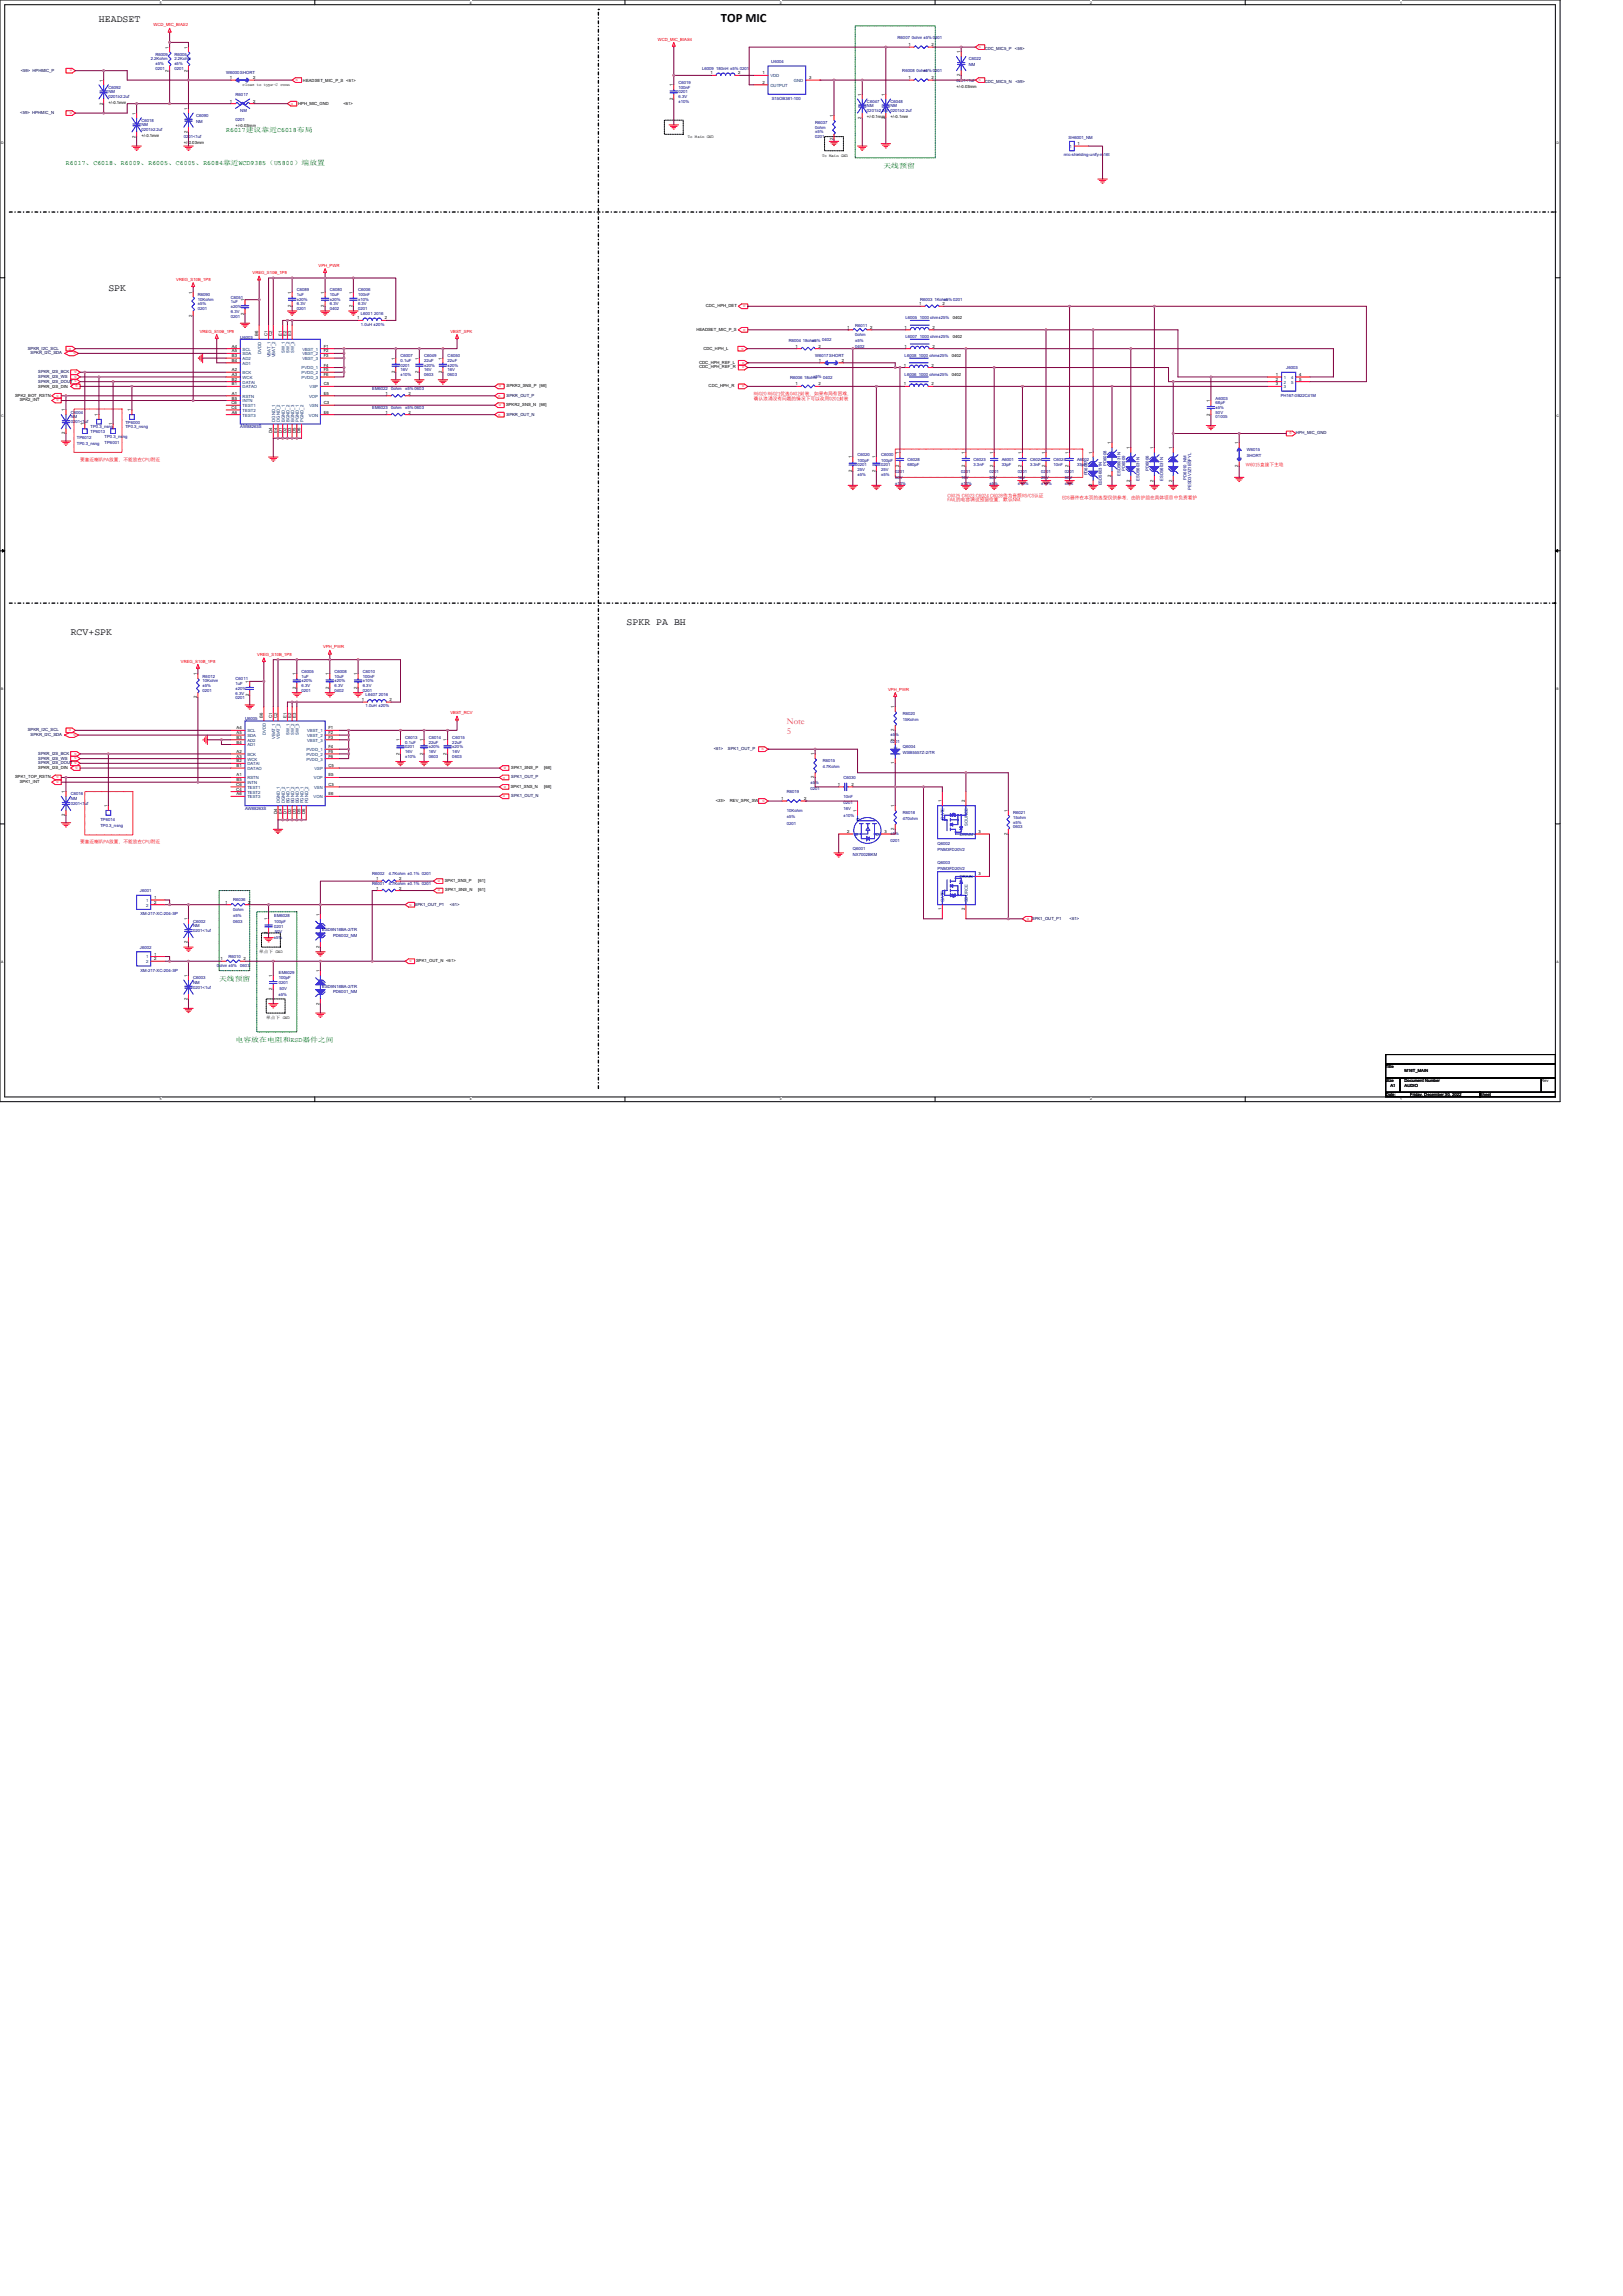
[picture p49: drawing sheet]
<svg xmlns="http://www.w3.org/2000/svg" width="210mm" height="297mm" viewBox="0 0 210 297" stroke-linecap="round" stroke-linejoin="round" font-family="sans-serif">
<defs><g id="words">
<text font-size="1.6" x="93.3" y="2.8">TOP MIC</text>
<g font-size="1.3">
<text x="12.8" y="2.8">HEADSET</text>
<text x="14" y="37.6">SPK</text>
<text x="9.1" y="82.1">RCV+SPK</text>
<text x="81.1" y="80.9">SPKR PA BH</text>
</g>
<g font-size="1.2" fill="#ff0080">
<text x="101.8" y="93.7">Note</text>
<text x="101.8" y="95">5</text>
</g>
<g font-size=".9" fill="#008000">
<text x="29.3" y="17.1">R6017建议靠近C6018布局</text>
<text x="8.5" y="21.4">R6017、C6018、R6009、R6005、C6005、R6084靠近WCD9385（U5800）端放置</text>
<text x="114.3" y="21.7">天线预留</text>
<text x="28.3" y="126.9">天线预留</text>
<text x="30.5" y="134.8">电容放在电阻和ESD器件之间</text>
</g>
<g font-size=".6" fill="#f00">
<text x="97.5" y="51.1">R6020 R6021优选0402封装，如果布局有困难，</text>
<text x="97.5" y="51.7">确认浪涌没有问题的情况下可以改用0201封装</text>
<text x="10.4" y="59.6">要靠近喇叭PA放置，不能放在CPU附近</text>
<text x="122.6" y="64.3">C6025 C6023 C6024 C6028作为音频RS/CS认证</text>
<text x="122.6" y="64.9">FAIL的电容调试预留位置，默认NM.</text>
<text x="137.4" y="64.6">EDS器件在本页的选型仅供参考，由防护组在具体项目中负责看护</text>
<text x="161.2" y="60.3">W6015直接下主地</text>
<text x="10.4" y="109">要靠近喇叭PA放置，不能放在CPU附近</text>
</g>
<g font-size=".5" fill="#f00">
<text x="19.9" y="3.4">WCD_MIC_BIAS2</text>
<text x="85.1" y="5.2">WCD_MIC_BIAS4</text>
<text x="9.3" y="9" transform="rotate(-180 9.3 9)">o</text>
<text x="38.2" y="10.5">o</text>
<text x="126.6" y="6.2">o</text>
<text x="126.6" y="10.5">o</text>
<text x="9.3" y="14.5" transform="rotate(-180 9.3 14.5)">o</text>
<text x="37.6" y="13.5">o</text>
<text x="32.7" y="35.5">VREG_S10B_1P8</text>
<text x="41.2" y="34.5">VPH_PWR</text>
<text x="22.8" y="36.3">VREG_S10B_1P8</text>
<text x="96.4" y="39.5" transform="rotate(-180 96.4 39.5)">o</text>
<text x="8.9" y="45.2">o</text>
<text x="9.8" y="45.6" transform="rotate(-180 9.8 45.6)">o</text>
<text x="25.8" y="43">VREG_S10B_1P8</text>
<text x="58.3" y="43">VBST_SPK</text>
<text x="96.3" y="45" transform="rotate(-180 96.3 45)">o</text>
<text x="96.3" y="46.8" transform="rotate(-180 96.3 46.8)">o</text>
<text x="96.3" y="47.4" transform="rotate(-180 96.3 47.4)">o</text>
<text x="96.4" y="42.5" transform="rotate(-180 96.4 42.5)">o</text>
<text x="7.6" y="51.7" transform="rotate(-180 7.6 51.7)">o</text>
<text x="7.6" y="51.1" transform="rotate(-180 7.6 51.1)">o</text>
<text x="9.9" y="48" transform="rotate(-180 9.9 48)">o</text>
<text x="9.9" y="48.6" transform="rotate(-180 9.9 48.6)">o</text>
<text x="9.9" y="49.2" transform="rotate(-180 9.9 49.2)">o</text>
<text x="10.1" y="49.8" transform="rotate(-180 10.1 49.8)">o</text>
<text x="64.4" y="51.3">o</text>
<text x="64.4" y="53.8">o</text>
<text x="64.9" y="49.8" transform="rotate(-180 64.9 49.8)">o</text>
<text x="64.9" y="52.3" transform="rotate(-180 64.9 52.3)">o</text>
<text x="96.3" y="49.8" transform="rotate(-180 96.3 49.8)">o</text>
<text x="167.2" y="55.9" transform="rotate(-180 167.2 55.9)">o</text>
<text x="41.8" y="83.9">VPH_PWR</text>
<text x="23.4" y="85.7">VREG_S10B_1P8</text>
<text x="33.3" y="84.9">VREG_S10B_1P8</text>
<text x="114.9" y="89.4">VPH_PWR</text>
<text x="8.9" y="94.6">o</text>
<text x="9.8" y="94.9" transform="rotate(-180 9.8 94.9)">o</text>
<text x="58.3" y="92.4">VBST_RCV</text>
<text x="7.6" y="100.4" transform="rotate(-180 7.6 100.4)">o</text>
<text x="7.6" y="101" transform="rotate(-180 7.6 101)">o</text>
<text x="9.9" y="97.4" transform="rotate(-180 9.9 97.4)">o</text>
<text x="9.9" y="98" transform="rotate(-180 9.9 98)">o</text>
<text x="9.9" y="98.6" transform="rotate(-180 9.9 98.6)">o</text>
<text x="10.1" y="99.2" transform="rotate(-180 10.1 99.2)">o</text>
<text x="65" y="100.7">o</text>
<text x="65.5" y="99.2" transform="rotate(-180 65.5 99.2)">o</text>
<text x="65.5" y="101.7" transform="rotate(-180 65.5 101.7)">o</text>
<text x="98.5" y="97.1">o</text>
<text x="65" y="103.2">o</text>
<text x="98.9" y="103.5" transform="rotate(-180 98.9 103.5)">o</text>
<text x="56.9" y="113.8" transform="rotate(-180 56.9 113.8)">o</text>
<text x="53.3" y="116.9" transform="rotate(-180 53.3 116.9)">o</text>
<text x="56.9" y="115.1" transform="rotate(-180 56.9 115.1)">o</text>
<text x="133.1" y="118.7" transform="rotate(-180 133.1 118.7)">o</text>
<text x="53.3" y="124.2" transform="rotate(-180 53.3 124.2)">o</text>
</g>
<g font-size=".5" fill="#000080">
<text x="116.1" y="5.1">R6007 0ohm ±5% 0201</text>
<text x="14" y="11.5">C6092</text>
<text x="19.5" y="7.8">2.2Kohm</text>
<text x="20.1" y="7.2">R6009</text>
<text x="20.1" y="8.4">±5%</text>
<text x="20.1" y="9">0201</text>
<text x="22.6" y="7.2">R6005</text>
<text x="22.6" y="7.8">2.2Kohm</text>
<text x="22.6" y="8.4">±5%</text>
<text x="22.6" y="9">0201</text>
<text x="29.3" y="9.6">W6000 SHORT</text>
<text x="87.8" y="10.9">C6019</text>
<text x="87.8" y="11.5">100nF</text>
<text x="90.8" y="9">L6009 180nH ±5% 0201</text>
<text x="99.8" y="8.2">U6004</text>
<text x="116.7" y="9.3">R6008 0ohm</text>
<text x="119.5" y="9.3">±5% 0201</text>
<text x="123.7" y="10.5">0201&lt;1uf</text>
<text x="125.3" y="7.8">C6022</text>
<text x="125.3" y="8.5">NM</text>
<text x="14" y="12.1">NM</text>
<text x="14" y="12.7">0201≥2.2uf</text>
<text x="18.3" y="15.7">C6018</text>
<text x="18.3" y="16.3">NM</text>
<text x="18.3" y="16.9">0201≥2.2uf</text>
<text x="23.8" y="17.9">0201&lt;1uf</text>
<text x="25.4" y="15.1">C6090</text>
<text x="25.4" y="15.8">NM</text>
<text x="30.5" y="12.4">R6017</text>
<text x="30.5" y="15.7">0201</text>
<text x="31.1" y="14.5">NM</text>
<text x="87.8" y="12.1">0201</text>
<text x="87.8" y="12.7">6.3V</text>
<text x="87.8" y="13.3">±10%</text>
<text x="99.9" y="12.9">S15OB381-100</text>
<text x="105.5" y="16">R6037</text>
<text x="105.5" y="16.6">0ohm</text>
<text x="105.5" y="17.3">±5%</text>
<text x="105.5" y="17.9">0201</text>
<text x="112.2" y="13.3">C6047</text>
<text x="112.2" y="13.9">NM</text>
<text x="112.2" y="14.5">0201≥2.2uf 0201≥2.2uf</text>
<text x="115.2" y="13.3">C6048</text>
<text x="115.2" y="13.9">NM</text>
<text x="138.3" y="17.9">SH6001_NM</text>
<text x="137.6" y="20.2">mic-shielding-unify-m16t</text>
<text x="25.6" y="38.3">R6090</text>
<text x="25.6" y="38.9">10Kohm</text>
<text x="25.6" y="39.5">±5%</text>
<text x="25.6" y="40.1">0201</text>
<text x="29.9" y="38.7">C6051</text>
<text x="29.9" y="39.3">1uF</text>
<text x="29.9" y="41.1">0201</text>
<text x="29.9" y="40.5">6.3V</text>
<text x="29.9" y="39.9">±20%</text>
<text x="38.4" y="37.7">C6089</text>
<text x="38.4" y="38.3">1uF</text>
<text x="38.4" y="40.1">0201</text>
<text x="38.4" y="39.5">6.3V</text>
<text x="38.4" y="38.9">±20%</text>
<text x="42.7" y="37.7">C6080</text>
<text x="42.7" y="38.3">10uF</text>
<text x="42.7" y="40.1">0402</text>
<text x="42.7" y="39.5">6.3V</text>
<text x="42.7" y="38.9">±20%</text>
<text x="46.3" y="37.7">C6006</text>
<text x="46.3" y="38.3">100nF</text>
<text x="46.3" y="40.1">0201</text>
<text x="46.3" y="39.5">6.3V</text>
<text x="46.3" y="38.9">±10%</text>
<text x="46.7" y="40.7">L6001</text>
<text x="48.4" y="40.7">2016</text>
<text x="117.2" y="41.3">L6005 1000 ohm±25%</text>
<text x="119.1" y="38.9">R6003 1Kohm</text>
<text x="122.1" y="38.9">±5% 0201</text>
<text x="31.1" y="43.8">U6003</text>
<text x="46.7" y="42.1">1.0uH ±20%</text>
<text x="51.8" y="46.2">C6007</text>
<text x="51.8" y="46.8">0.1uF</text>
<text x="51.8" y="47.4">0201</text>
<text x="54.9" y="46.2">C6049</text>
<text x="54.9" y="46.8">22uF</text>
<text x="54.9" y="47.4">±20%</text>
<text x="57.9" y="46.2">C6050</text>
<text x="57.9" y="46.8">22uF</text>
<text x="57.9" y="47.4">±20%</text>
<text x="102" y="44.2">R6004 18ohm</text>
<text x="105.1" y="44.2">±5% 0402</text>
<text x="105.5" y="46.2">W6017 SHORT</text>
<text x="110.6" y="42.2">R6011</text>
<text x="110.6" y="43.5">0ohm</text>
<text x="110.6" y="44.3">±5%</text>
<text x="110.6" y="45.1">0402</text>
<text x="117" y="46.2">L6008 1000 ohm±25%</text>
<text x="117.2" y="43.8">L6007 1000 ohm±25%</text>
<text x="166.4" y="47.8">J6003</text>
<text x="9.1" y="53.5">C6004</text>
<text x="48.2" y="52.9">EM6023</text>
<text x="48.2" y="50.5">EM6022</text>
<text x="50.6" y="52.9">0ohm</text>
<text x="50.6" y="50.5">0ohm</text>
<text x="51.8" y="48">16V</text>
<text x="51.8" y="48.6">±10%</text>
<text x="52.4" y="52.9">±5% 0603</text>
<text x="52.4" y="50.5">±5% 0603</text>
<text x="54.9" y="48.6">0603</text>
<text x="54.9" y="48">16V</text>
<text x="57.9" y="48.6">0603</text>
<text x="57.9" y="48">16V</text>
<text x="102.2" y="49">R6006 18ohm</text>
<text x="105.2" y="49">±5% 0402</text>
<text x="117" y="48.6">L6006 1000 ohm±25%</text>
<text x="157.3" y="51.7">A6003</text>
<text x="157.3" y="52.3">68pF</text>
<text x="157.3" y="53.5">50V</text>
<text x="157.3" y="52.9">±5%</text>
<text x="165.7" y="51.3">PH167-0B22C41M</text>
<text x="9.1" y="54.1">NM</text>
<text x="9.1" y="54.7">0201&lt;1uf</text>
<text x="9.9" y="56.8">TP6012</text>
<text x="9.9" y="57.6">TP0.3_nsng</text>
<text x="11.7" y="56">TP6013</text>
<text x="11.7" y="55.4">TP0.3_nsng</text>
<text x="13.5" y="57.4">TP6001</text>
<text x="13.5" y="56.7">TP0.3_nsng</text>
<text x="16.2" y="54.8">TP6000</text>
<text x="16.2" y="55.4">TP0.3_nsng</text>
<text x="31.1" y="55.4">AW88263S</text>
<text x="110.9" y="59">C6020</text>
<text x="110.9" y="59.7">100pF</text>
<text x="114" y="59">C6000</text>
<text x="114" y="59.7">100pF</text>
<text x="117.4" y="59.6">C6028</text>
<text x="125.9" y="59.6">C6023</text>
<text x="129.6" y="59.6">A6001</text>
<text x="133.3" y="59.6">C6024</text>
<text x="136.3" y="59.6">C6025</text>
<text x="139.4" y="59.6">A6002</text>
<text x="157.3" y="54.1">01005</text>
<text x="161.3" y="58.4">W6015</text>
<text x="161.3" y="59.1">SHORT</text>
<text x="110.9" y="60.3">0201</text>
<text x="110.9" y="61">25V</text>
<text x="110.9" y="61.6">±5%</text>
<text x="114" y="60.3">0201</text>
<text x="114" y="61">25V</text>
<text x="114" y="61.6">±5%</text>
<text x="115.8" y="61.1">0201</text>
<text x="115.8" y="61.9">50V</text>
<text x="115.8" y="62.7">±10%</text>
<text x="117.4" y="60.3">680pF</text>
<text x="124.4" y="61.1">0201</text>
<text x="124.4" y="61.9">16V</text>
<text x="124.4" y="62.7">±10%</text>
<text x="125.9" y="60.3">3.3nF</text>
<text x="128" y="61.1">0201</text>
<text x="128" y="61.9">50V</text>
<text x="128" y="62.7">±5%</text>
<text x="129.6" y="60.3">33pF</text>
<text x="131.7" y="61.1">0201</text>
<text x="131.7" y="61.9">16V</text>
<text x="131.7" y="62.7">±10%</text>
<text x="133.3" y="60.3">3.3nF</text>
<text x="134.7" y="61.1">0201</text>
<text x="134.7" y="61.9">25V</text>
<text x="134.7" y="62.7">±10%</text>
<text x="136.3" y="60.3">10nF</text>
<text x="137.8" y="61.1">0201</text>
<text x="137.8" y="61.9">50V</text>
<text x="137.8" y="62.7">±5%</text>
<text x="139.4" y="60.3">33pF</text>
<text x="140.7" y="61.5" transform="rotate(-90 140.7 61.5)">PD6007</text>
<text x="142.5" y="62.8" transform="rotate(-90 142.5 62.8)">ESD56031N</text>
<text x="143.2" y="60.3" transform="rotate(-90 143.2 60.3)">PD6008</text>
<text x="145" y="61.6" transform="rotate(-90 145 61.6)">ESD56031N</text>
<text x="145.6" y="60.9" transform="rotate(-90 145.6 60.9)">PD6009</text>
<text x="147.4" y="62.2" transform="rotate(-90 147.4 62.2)">ESD56031N</text>
<text x="148.6" y="60.9" transform="rotate(-90 148.6 60.9)">PD6006</text>
<text x="150.5" y="62.2" transform="rotate(-90 150.5 62.2)">ESD56031N</text>
<text x="153.5" y="62.1" transform="rotate(-90 153.5 62.1)">PD6010_NM</text>
<text x="154.1" y="63.4" transform="rotate(-90 154.1 63.4)">PESD3V3Z1BSFYL</text>
<text x="26.2" y="87.7">R6012</text>
<text x="26.2" y="88.3">10Kohm</text>
<text x="26.2" y="88.9">±5%</text>
<text x="26.2" y="89.5">0201</text>
<text x="30.5" y="88">C6011</text>
<text x="30.5" y="88.6">1uF</text>
<text x="30.5" y="89.9">6.3V</text>
<text x="30.5" y="89.2">±20%</text>
<text x="39" y="87.1">C6005</text>
<text x="39" y="87.7">1uF</text>
<text x="39" y="89.5">0201</text>
<text x="39" y="88.9">6.3V</text>
<text x="39" y="88.3">±20%</text>
<text x="43.3" y="87.1">C6008</text>
<text x="43.3" y="87.7">10uF</text>
<text x="43.3" y="89.5">0402</text>
<text x="43.3" y="88.9">6.3V</text>
<text x="43.3" y="88.3">±20%</text>
<text x="46.9" y="87.1">C6010</text>
<text x="46.9" y="87.7">100nF</text>
<text x="46.9" y="89.5">0201</text>
<text x="46.9" y="88.9">6.3V</text>
<text x="46.9" y="88.3">±10%</text>
<text x="30.5" y="90.5">0201</text>
<text x="31.7" y="93.2">U6005</text>
<text x="47.3" y="90.1">L6407</text>
<text x="47.3" y="91.5">1.0uH ±20%</text>
<text x="49" y="90.1">2016</text>
<text x="52.4" y="95.6">C6013</text>
<text x="55.5" y="95.6">C6014</text>
<text x="58.5" y="95.6">C6015</text>
<text x="115.2" y="95.3">±5%</text>
<text x="116.8" y="92.5">R6020</text>
<text x="116.8" y="93.3">15Kohm</text>
<text x="52.4" y="96.2">0.1uF</text>
<text x="52.4" y="96.8">0201</text>
<text x="52.4" y="97.4">16V</text>
<text x="52.4" y="98">±10%</text>
<text x="55.5" y="96.2">22uF</text>
<text x="55.5" y="98">0603</text>
<text x="55.5" y="97.4">16V</text>
<text x="55.5" y="96.8">±20%</text>
<text x="58.5" y="96.2">22uF</text>
<text x="58.5" y="98">0603</text>
<text x="58.5" y="97.4">16V</text>
<text x="58.5" y="96.8">±20%</text>
<text x="104.9" y="101.4">±5%</text>
<text x="106.4" y="98.6">R6015</text>
<text x="106.4" y="99.4">4.7Kohm</text>
<text x="109.1" y="100.8">C6030</text>
<text x="115.2" y="96.1">0201</text>
<text x="116.8" y="96.8">Q6004</text>
<text x="116.8" y="97.5">WSB5557Z-2/TR</text>
<text x="9.1" y="102.9">C6016</text>
<text x="9.1" y="103.5">NM</text>
<text x="9.1" y="104.1">0201&lt;1uf</text>
<text x="13" y="106.2">TP6014</text>
<text x="13" y="106.9">TP0.3_nsng</text>
<text x="31.7" y="104.7">AW88263S</text>
<text x="101.8" y="102.6">R6019</text>
<text x="101.8" y="105.1">10Kohm</text>
<text x="101.8" y="105.9">±5%</text>
<text x="101.8" y="106.7">0201</text>
<text x="104.9" y="102.2">0201</text>
<text x="109.1" y="103.3">10nF</text>
<text x="109.1" y="104.1">0201</text>
<text x="109.1" y="104.9">16V</text>
<text x="109.1" y="105.6">±10%</text>
<text x="116.8" y="105.3">R6018</text>
<text x="116.8" y="106.1">470ohm</text>
<text x="131.1" y="105.3">R6021</text>
<text x="131.1" y="105.9">15ohm</text>
<text x="131.1" y="106.6">±5%</text>
<text x="131.1" y="107.2">0603</text>
<text x="48.2" y="113.3">R6002</text>
<text x="50.3" y="113.3">4.7Kohm ±0.1% 0201</text>
<text x="110.3" y="110.7">NX7002BKM</text>
<text x="110.3" y="110">Q6001</text>
<text x="115.2" y="108.1">±5%</text>
<text x="115.2" y="108.9">0201</text>
<text x="121.3" y="109.4">Q6002</text>
<text x="121.3" y="110.1">PNM3FD20V2</text>
<text x="121.3" y="111.8">Q6003</text>
<text x="121.3" y="112.5">PNM3FD20V2</text>
<text x="18.1" y="115.5">J6001</text>
<text x="18.2" y="118.4">XM-217-XC-204-SP</text>
<text x="25" y="119.4">C6002</text>
<text x="25" y="120">NM</text>
<text x="30.2" y="116.6">R6036</text>
<text x="30.2" y="117.8">0ohm</text>
<text x="30.2" y="118.6">±5%</text>
<text x="30.2" y="119.4">0603</text>
<text x="35.5" y="118.6">EM6028</text>
<text x="35.5" y="119.4">100pF</text>
<text x="48.2" y="114.5">R6001</text>
<text x="50.3" y="114.5">4.7Kohm ±0.1% 0201</text>
<text x="18.1" y="122.8">J6002</text>
<text x="18.2" y="125.7">XM-217-XC-204-SP</text>
<text x="25" y="120.6">0201&lt;1uf</text>
<text x="28" y="125.2">0ohm ±5%</text>
<text x="29.6" y="123.9">R6010</text>
<text x="31.1" y="125.2">0603</text>
<text x="35.4" y="121.5">±5%</text>
<text x="35.5" y="120">0201</text>
<text x="35.5" y="120.8">50V</text>
<text x="36.1" y="125.9">EM6029</text>
<text x="41.7" y="120.5">ESD9N18BA-2/TR</text>
<text x="43.1" y="121.2">PD6002_NM</text>
<text x="25" y="126.7">C6003</text>
<text x="25" y="127.3">NM</text>
<text x="25" y="127.9">0201&lt;1uf</text>
<text x="36" y="128.8">±5%</text>
<text x="36.1" y="126.7">100pF</text>
<text x="36.1" y="127.3">0201</text>
<text x="36.2" y="128.1">50V</text>
<text x="41.7" y="127.8">ESD9N18BA-2/TR</text>
<text x="43.1" y="128.5">PD6001_NM</text>
</g>
<g font-size=".5">
<text x="117.5" y="6">1</text>
<text x="120.5" y="6">2</text>
<text x="13.3" y="10.5" transform="rotate(-90 13.3 10.5)">1</text>
<text x="21.8" y="9.3" transform="rotate(-90 21.8 9.3)">2</text>
<text x="21.8" y="6.3" transform="rotate(-90 21.8 6.3)">1</text>
<text x="24.3" y="9.3" transform="rotate(-90 24.3 9.3)">2</text>
<text x="24.3" y="6.3" transform="rotate(-90 24.3 6.3)">1</text>
<text x="29.8" y="10.2">1</text>
<text x="31.4" y="11.2">close to type-C conn</text>
<text x="32.7" y="10.2">2</text>
<text x="39.2" y="10.5">HEADSET_MIC_P_S &lt;61&gt;</text>
<text x="87" y="11.2" transform="rotate(-90 87 11.2)">1</text>
<text x="91.9" y="9.6">1</text>
<text x="95.5" y="9.6">2</text>
<text x="98.6" y="9.6">1</text>
<text x="98.6" y="10.8">2</text>
<text x="104.7" y="10.2">3</text>
<text x="117.5" y="10.2">1</text>
<text x="120.5" y="10.2">2</text>
<text x="123.7" y="11.3">+/-0.03mm</text>
<text x="124.2" y="9.9" transform="rotate(-90 124.2 9.9)">2</text>
<text x="124.2" y="6.9" transform="rotate(-90 124.2 6.9)">1</text>
<text x="13.3" y="13.5" transform="rotate(-90 13.3 13.5)">2</text>
<text x="14" y="13.4">+/-0.1mm</text>
<text x="17.6" y="17.8" transform="rotate(-90 17.6 17.8)">2</text>
<text x="17.6" y="14.8" transform="rotate(-90 17.6 14.8)">1</text>
<text x="18.3" y="17.7">+/-0.1mm</text>
<text x="24.3" y="17.2" transform="rotate(-90 24.3 17.2)">2</text>
<text x="24.3" y="14.2" transform="rotate(-90 24.3 14.2)">1</text>
<text x="29.7" y="13.3">1</text>
<text x="30.5" y="16.5">+/-0.03mm</text>
<text x="32.7" y="13.3">2</text>
<text x="38.6" y="13.6">HPH_MIC_GND</text>
<text x="44.4" y="13.6">&lt;61&gt;</text>
<text x="87" y="12.9" transform="rotate(-90 87 12.9)">2</text>
<text x="89" y="17.8">To Main GND</text>
<text x="107.8" y="15.1" transform="rotate(-90 107.8 15.1)">1</text>
<text x="111.4" y="15.4" transform="rotate(-90 111.4 15.4)">2</text>
<text x="111.4" y="12.4" transform="rotate(-90 111.4 12.4)">1</text>
<text x="112.2" y="15.2">+/-0.1mm</text>
<text x="114.5" y="15.4" transform="rotate(-90 114.5 15.4)">2</text>
<text x="114.5" y="12.4" transform="rotate(-90 114.5 12.4)">1</text>
<text x="115.2" y="15.2">+/-0.1mm</text>
<text x="23.8" y="18.7">+/-0.03mm</text>
<text x="106.4" y="20.2">To Main GND</text>
<text x="107.8" y="18.1" transform="rotate(-90 107.8 18.1)">2</text>
<text x="139.4" y="18.8">1</text>
<text x="24.9" y="41" transform="rotate(-90 24.9 41)">2</text>
<text x="24.9" y="38" transform="rotate(-90 24.9 38)">1</text>
<text x="31.6" y="40.7" transform="rotate(-90 31.6 40.7)">2</text>
<text x="31.6" y="39" transform="rotate(-90 31.6 39)">1</text>
<text x="37.7" y="39.7" transform="rotate(-90 37.7 39.7)">2</text>
<text x="37.7" y="38" transform="rotate(-90 37.7 38)">1</text>
<text x="41.9" y="39.7" transform="rotate(-90 41.9 39.7)">2</text>
<text x="41.9" y="38" transform="rotate(-90 41.9 38)">1</text>
<text x="45.6" y="39.7" transform="rotate(-90 45.6 39.7)">2</text>
<text x="45.6" y="38" transform="rotate(-90 45.6 38)">1</text>
<text x="46.2" y="41.3">1</text>
<text x="49.8" y="41.3">2</text>
<text x="91.3" y="39.7">CDC_HPH_DET</text>
<text x="118.9" y="39.5">1</text>
<text x="121.9" y="39.5">2</text>
<text x="123.3" y="41.3">0402</text>
<text x="30" y="45">A4</text>
<text x="30" y="45.6">A5</text>
<text x="30" y="46.2">B3</text>
<text x="30" y="46.8">B4</text>
<text x="33.4" y="43.5" transform="rotate(-90 33.4 43.5)">B6</text>
<text x="34.6" y="43.5" transform="rotate(-90 34.6 43.5)">C1</text>
<text x="35.2" y="43.5" transform="rotate(-90 35.2 43.5)">C2</text>
<text x="36.4" y="43.5" transform="rotate(-90 36.4 43.5)">E1</text>
<text x="37.1" y="43.5" transform="rotate(-90 37.1 43.5)">E2</text>
<text x="37.7" y="43.5" transform="rotate(-90 37.7 43.5)">E3</text>
<text x="41.9" y="45">F1</text>
<text x="41.9" y="45.6">F2</text>
<text x="41.9" y="46.2">F3</text>
<text x="41.9" y="47.4">F4</text>
<text x="51.1" y="46.5" transform="rotate(-90 51.1 46.5)">1</text>
<text x="54.1" y="46.5" transform="rotate(-90 54.1 46.5)">1</text>
<text x="57.2" y="46.5" transform="rotate(-90 57.2 46.5)">1</text>
<text x="90.1" y="42.8">HEADSET_MIC_P_S</text>
<text x="90.5" y="47.1">CDC_HPH_REF_L</text>
<text x="90.5" y="47.7">CDC_HPH_REF_R</text>
<text x="91" y="45.2">CDC_HPH_L</text>
<text x="102.9" y="45">1</text>
<text x="105.9" y="45">2</text>
<text x="105.9" y="46.8">1</text>
<text x="108.9" y="46.8">2</text>
<text x="109.6" y="42.5">1</text>
<text x="112.6" y="42.5">2</text>
<text x="116.9" y="47.4">1</text>
<text x="117" y="45">1</text>
<text x="117" y="42.5">1</text>
<text x="120.5" y="47.4">2</text>
<text x="120.6" y="45">2</text>
<text x="120.6" y="42.5">2</text>
<text x="123.1" y="46.2">0402</text>
<text x="123.3" y="43.8">0402</text>
<text x="1.9" y="51.3">SPK2_BOT_RSTN</text>
<text x="2.6" y="51.9">SPK2_INT</text>
<text x="4.9" y="50.2">SPKR_I2S_DIN</text>
<text x="8.4" y="53.2" transform="rotate(-90 8.4 53.2)">1</text>
<text x="12.7" y="53.8" transform="rotate(-90 12.7 53.8)">1</text>
<text x="16.9" y="53.2" transform="rotate(-90 16.9 53.2)">1</text>
<text x="30" y="52.9">C4</text>
<text x="30" y="52.3">C6</text>
<text x="30" y="51.1">A1</text>
<text x="30" y="48">A2</text>
<text x="30" y="48.6">A3</text>
<text x="30" y="53.5">A6</text>
<text x="30" y="49.9">B1</text>
<text x="30" y="49.3">B2</text>
<text x="30" y="51.7">B5</text>
<text x="41.9" y="52.3">C3</text>
<text x="41.9" y="49.9">C5</text>
<text x="41.9" y="51.1">E5</text>
<text x="41.9" y="53.5">E6</text>
<text x="41.9" y="48">F5</text>
<text x="41.9" y="48.6">F6</text>
<text x="49.9" y="53.5">1</text>
<text x="49.9" y="51.1">1</text>
<text x="51.1" y="48.3" transform="rotate(-90 51.1 48.3)">2</text>
<text x="52.9" y="53.5">2</text>
<text x="52.9" y="51.1">2</text>
<text x="54.1" y="48.3" transform="rotate(-90 54.1 48.3)">2</text>
<text x="57.2" y="48.3" transform="rotate(-90 57.2 48.3)">2</text>
<text x="65.5" y="52.5">SPKR2_SNS_N</text>
<text x="65.5" y="50.1">SPKR2_SNS_P [66]</text>
<text x="69.8" y="52.5">[66]</text>
<text x="91.7" y="50.1">CDC_HPH_R</text>
<text x="102.9" y="49.9">1</text>
<text x="105.9" y="49.9">2</text>
<text x="116.9" y="49.9">1</text>
<text x="120.5" y="49.9">2</text>
<text x="123.1" y="48.6">0402</text>
<text x="156.5" y="53.8" transform="rotate(-90 156.5 53.8)">2</text>
<text x="156.5" y="52" transform="rotate(-90 156.5 52)">1</text>
<text x="165.1" y="48.6">1</text>
<text x="165.1" y="49.3">2</text>
<text x="165.1" y="49.9">3</text>
<text x="168.1" y="48.6">4</text>
<text x="168.1" y="49.3">5</text>
<text x="8.4" y="56.2" transform="rotate(-90 8.4 56.2)">2</text>
<text x="10.8" y="55" transform="rotate(-90 10.8 55)">1</text>
<text x="14.5" y="55" transform="rotate(-90 14.5 55)">1</text>
<text x="35.2" y="56" transform="rotate(-90 35.2 56)">D4</text>
<text x="35.8" y="56" transform="rotate(-90 35.8 56)">E4</text>
<text x="36.4" y="56" transform="rotate(-90 36.4 56)">D1</text>
<text x="37.1" y="56" transform="rotate(-90 37.1 56)">D2</text>
<text x="37.7" y="56" transform="rotate(-90 37.7 56)">D3</text>
<text x="38.3" y="56" transform="rotate(-90 38.3 56)">D5</text>
<text x="38.9" y="56" transform="rotate(-90 38.9 56)">D6</text>
<text x="110.2" y="59.3" transform="rotate(-90 110.2 59.3)">1</text>
<text x="113.3" y="59.3" transform="rotate(-90 113.3 59.3)">1</text>
<text x="116.3" y="58.7" transform="rotate(-90 116.3 58.7)">1</text>
<text x="124.8" y="58.7" transform="rotate(-90 124.8 58.7)">1</text>
<text x="128.5" y="58.7" transform="rotate(-90 128.5 58.7)">1</text>
<text x="132.2" y="58.7" transform="rotate(-90 132.2 58.7)">1</text>
<text x="135.2" y="58.7" transform="rotate(-90 135.2 58.7)">1</text>
<text x="138.3" y="58.7" transform="rotate(-90 138.3 58.7)">1</text>
<text x="141.3" y="58.7" transform="rotate(-90 141.3 58.7)">1</text>
<text x="143.7" y="57.5" transform="rotate(-90 143.7 57.5)">1</text>
<text x="146.2" y="58.1" transform="rotate(-90 146.2 58.1)">1</text>
<text x="149.2" y="58.1" transform="rotate(-90 149.2 58.1)">1</text>
<text x="151.7" y="58.1" transform="rotate(-90 151.7 58.1)">1</text>
<text x="160.2" y="57.5" transform="rotate(-90 160.2 57.5)">1</text>
<text x="110.2" y="61.1" transform="rotate(-90 110.2 61.1)">2</text>
<text x="113.3" y="61.1" transform="rotate(-90 113.3 61.1)">2</text>
<text x="116.3" y="60.5" transform="rotate(-90 116.3 60.5)">2</text>
<text x="124.8" y="60.5" transform="rotate(-90 124.8 60.5)">2</text>
<text x="128.5" y="60.5" transform="rotate(-90 128.5 60.5)">2</text>
<text x="132.2" y="60.5" transform="rotate(-90 132.2 60.5)">2</text>
<text x="135.2" y="60.5" transform="rotate(-90 135.2 60.5)">2</text>
<text x="138.3" y="60.5" transform="rotate(-90 138.3 60.5)">2</text>
<text x="141.3" y="62.9" transform="rotate(-90 141.3 62.9)">2</text>
<text x="143.7" y="61.7" transform="rotate(-90 143.7 61.7)">2</text>
<text x="146.2" y="62.3" transform="rotate(-90 146.2 62.3)">2</text>
<text x="149.2" y="62.3" transform="rotate(-90 149.2 62.3)">2</text>
<text x="151.7" y="62.3" transform="rotate(-90 151.7 62.3)">2</text>
<text x="160.2" y="60.5" transform="rotate(-90 160.2 60.5)">2</text>
<text x="25.5" y="87.4" transform="rotate(-90 25.5 87.4)">1</text>
<text x="32.2" y="88.3" transform="rotate(-90 32.2 88.3)">1</text>
<text x="38.3" y="89.1" transform="rotate(-90 38.3 89.1)">2</text>
<text x="38.3" y="87.4" transform="rotate(-90 38.3 87.4)">1</text>
<text x="42.5" y="89.1" transform="rotate(-90 42.5 89.1)">2</text>
<text x="42.5" y="87.4" transform="rotate(-90 42.5 87.4)">1</text>
<text x="46.2" y="89.1" transform="rotate(-90 46.2 89.1)">2</text>
<text x="46.2" y="87.4" transform="rotate(-90 46.2 87.4)">1</text>
<text x="25.5" y="90.3" transform="rotate(-90 25.5 90.3)">2</text>
<text x="30.6" y="94.4">A4</text>
<text x="30.6" y="95">A5</text>
<text x="30.6" y="95.6">B3</text>
<text x="32.2" y="90.1" transform="rotate(-90 32.2 90.1)">2</text>
<text x="34" y="92.8" transform="rotate(-90 34 92.8)">B6</text>
<text x="35.2" y="92.8" transform="rotate(-90 35.2 92.8)">C1</text>
<text x="35.8" y="92.8" transform="rotate(-90 35.8 92.8)">C2</text>
<text x="37.1" y="92.8" transform="rotate(-90 37.1 92.8)">E1</text>
<text x="37.7" y="92.8" transform="rotate(-90 37.7 92.8)">E2</text>
<text x="38.3" y="92.8" transform="rotate(-90 38.3 92.8)">E3</text>
<text x="42.5" y="94.4">F1</text>
<text x="42.5" y="95">F2</text>
<text x="42.5" y="95.6">F3</text>
<text x="46.8" y="90.7">1</text>
<text x="50.4" y="90.7">2</text>
<text x="51.7" y="95.9" transform="rotate(-90 51.7 95.9)">1</text>
<text x="54.7" y="95.9" transform="rotate(-90 54.7 95.9)">1</text>
<text x="57.8" y="95.9" transform="rotate(-90 57.8 95.9)">1</text>
<text x="115.7" y="95.9" transform="rotate(-90 115.7 95.9)">2</text>
<text x="115.7" y="94.6" transform="rotate(-90 115.7 94.6)">2</text>
<text x="115.7" y="91.6" transform="rotate(-90 115.7 91.6)">1</text>
<text x="1.9" y="100.7">SPK1_TOP_RSTN</text>
<text x="2.6" y="101.3">SPK1_INT</text>
<text x="4.9" y="99.5">SPKR_I2S_DIN</text>
<text x="30.6" y="101.7">C6</text>
<text x="30.6" y="100.5">A1</text>
<text x="30.6" y="97.4">A2</text>
<text x="30.6" y="98">A3</text>
<text x="30.6" y="99.2">B1</text>
<text x="30.6" y="98.6">B2</text>
<text x="30.6" y="96.2">B4</text>
<text x="30.6" y="101.1">B5</text>
<text x="42.5" y="100.5">E5</text>
<text x="42.5" y="101.7">C3</text>
<text x="42.5" y="99.2">C5</text>
<text x="42.5" y="96.8">F4</text>
<text x="42.5" y="97.4">F5</text>
<text x="42.5" y="98">F6</text>
<text x="51.7" y="97.7" transform="rotate(-90 51.7 97.7)">2</text>
<text x="54.7" y="97.7" transform="rotate(-90 54.7 97.7)">2</text>
<text x="57.8" y="97.7" transform="rotate(-90 57.8 97.7)">2</text>
<text x="66.1" y="101.9">SPK1_SNS_N</text>
<text x="66.1" y="99.5">SPK1_SNS_P</text>
<text x="70.4" y="101.9">[66]</text>
<text x="70.4" y="99.5">[66]</text>
<text x="105.3" y="100.7" transform="rotate(-90 105.3 100.7)">2</text>
<text x="105.3" y="97.7" transform="rotate(-90 105.3 97.7)">1</text>
<text x="108.4" y="101.7">1</text>
<text x="110.2" y="101.7">2</text>
<text x="115.7" y="98.9" transform="rotate(-90 115.7 98.9)">1</text>
<text x="8.4" y="105.6" transform="rotate(-90 8.4 105.6)">2</text>
<text x="8.4" y="102.6" transform="rotate(-90 8.4 102.6)">1</text>
<text x="13.9" y="104.4" transform="rotate(-90 13.9 104.4)">1</text>
<text x="30.6" y="102.3">C4</text>
<text x="30.6" y="102.9">A6</text>
<text x="35.8" y="105.4" transform="rotate(-90 35.8 105.4)">D4</text>
<text x="36.4" y="105.3" transform="rotate(-90 36.4 105.3)">E4</text>
<text x="37.1" y="105.4" transform="rotate(-90 37.1 105.4)">D1</text>
<text x="37.7" y="105.4" transform="rotate(-90 37.7 105.4)">D2</text>
<text x="38.3" y="105.4" transform="rotate(-90 38.3 105.4)">D3</text>
<text x="38.9" y="105.4" transform="rotate(-90 38.9 105.4)">D5</text>
<text x="39.5" y="105.4" transform="rotate(-90 39.5 105.4)">D6</text>
<text x="42.5" y="102.9">E6</text>
<text x="92.6" y="103.8">&lt;33&gt;</text>
<text x="94.4" y="103.8">REV_SPK_SW</text>
<text x="101.1" y="103.5">1</text>
<text x="104.1" y="103.5">2</text>
<text x="109.6" y="107.8">2</text>
<text x="110.8" y="105" transform="rotate(-90 110.8 105)">1</text>
<text x="114.4" y="107.8">3</text>
<text x="115.7" y="107.4" transform="rotate(-90 115.7 107.4)">2</text>
<text x="115.7" y="104.4" transform="rotate(-90 115.7 104.4)">1</text>
<text x="121.8" y="103.8" transform="rotate(-90 121.8 103.8)">1</text>
<text x="124.8" y="103.8" transform="rotate(-90 124.8 103.8)">2</text>
<text x="126.6" y="107.8">3</text>
<text x="130.3" y="105" transform="rotate(-90 130.3 105)">1</text>
<text x="48.6" y="113.9">1</text>
<text x="51.6" y="113.9">2</text>
<text x="126.6" y="113.3">3</text>
<text x="130.3" y="108" transform="rotate(-90 130.3 108)">2</text>
<text x="19.9" y="116.3">1</text>
<text x="19.9" y="116.9">2</text>
<text x="24.3" y="119.1" transform="rotate(-90 24.3 119.1)">1</text>
<text x="29.1" y="116.9">1</text>
<text x="32.1" y="116.9">2</text>
<text x="34.6" y="119.1" transform="rotate(-90 34.6 119.1)">1</text>
<text x="41.3" y="118.4" transform="rotate(-90 41.3 118.4)">1</text>
<text x="48.6" y="115.1">1</text>
<text x="51.6" y="115.1">2</text>
<text x="57.5" y="114.1">SPK1_SNS_P</text>
<text x="57.6" y="115.3">SPK1_SNS_N</text>
<text x="61.9" y="115.3">[61]</text>
<text x="61.9" y="114.1">[61]</text>
<text x="121.8" y="117.8" transform="rotate(-90 121.8 117.8)">1</text>
<text x="124.8" y="117.8" transform="rotate(-90 124.8 117.8)">2</text>
<text x="19.9" y="123.6">1</text>
<text x="19.9" y="124.2">2</text>
<text x="24.3" y="122" transform="rotate(-90 24.3 122)">2</text>
<text x="28.5" y="124.2">1</text>
<text x="31.5" y="124.2">2</text>
<text x="33.5" y="123.3">单点下 GND</text>
<text x="34.6" y="120.8" transform="rotate(-90 34.6 120.8)">2</text>
<text x="41.3" y="125.8" transform="rotate(-90 41.3 125.8)">1</text>
<text x="41.3" y="122.6" transform="rotate(-90 41.3 122.6)">2</text>
<text x="53.8" y="124.5">SPK1_OUT_N &lt;61&gt;</text>
<text x="24.3" y="129.4" transform="rotate(-90 24.3 129.4)">2</text>
<text x="24.3" y="126.4" transform="rotate(-90 24.3 126.4)">1</text>
<text x="34.4" y="131.8">单点下 GND</text>
<text x="35.2" y="128.1" transform="rotate(-90 35.2 128.1)">2</text>
<text x="35.2" y="126.4" transform="rotate(-90 35.2 126.4)">1</text>
<text x="41.3" y="130" transform="rotate(-90 41.3 130)">2</text>
<text x="179.3" y="138.1">Title</text>
<text x="179.3" y="140">Size</text>
<text x="179.3" y="141.8">Date:</text>
<text x="179.9" y="140.6">A1</text>
<text x="181.7" y="140">Document Number</text>
<text x="181.7" y="140.6">AUDIO</text>
<text x="181.7" y="138.7">M16T_MAIN</text>
<text x="182.5" y="141.8">Friday, December 30, 2022</text>
<text x="191.5" y="141.8">Sheet</text>
<text x="199.4" y="140">Rev</text>
</g>
<g font-size=".5" fill="#000040">
<text x="2.7" y="9.3">&lt;59&gt; HPHMIC_P</text>
<text x="127.4" y="6.5">CDC_MIC5_P</text>
<text x="127.4" y="10.7">CDC_MIC5_N</text>
<text x="131.3" y="6.5">&lt;59&gt;</text>
<text x="131.4" y="10.7">&lt;59&gt;</text>
<text x="2.6" y="14.8">&lt;59&gt; HPHMIC_N</text>
<text x="3.6" y="45.2">SPKR_I2C_SCL</text>
<text x="4" y="45.8">SPKR_I2C_SDA</text>
<text x="4.9" y="48.3">SPKR_I2S_BCK</text>
<text x="4.9" y="48.9">SPKR_I2S_WS</text>
<text x="4.9" y="49.5">SPKR_I2S_DOUT</text>
<text x="65.5" y="51.3">SPKR_OUT_P</text>
<text x="65.5" y="53.8">SPKR_OUT_N</text>
<text x="167.6" y="56.2">HPH_MIC_GND</text>
<text x="3.6" y="94.6">SPKR_I2C_SCL</text>
<text x="4" y="95.2">SPKR_I2C_SDA</text>
<text x="4.9" y="97.7">SPKR_I2S_BCK</text>
<text x="4.9" y="98.3">SPKR_I2S_WS</text>
<text x="4.9" y="98.9">SPKR_I2S_DOUT</text>
<text x="66.1" y="100.7">SPK1_OUT_P</text>
<text x="92.4" y="97">&lt;61&gt;</text>
<text x="94.2" y="97">SPK1_OUT_P</text>
<text x="66.1" y="103.1">SPK1_OUT_N</text>
<text x="53.6" y="117.2">SPK1_OUT_P1</text>
<text x="58.2" y="117.2">&lt;61&gt;</text>
<text x="133.5" y="119">SPK1_OUT_P1</text>
<text x="138.4" y="119">&lt;61&gt;</text>
</g>
<g font-size=".5" fill="#004080">
<text x="30.8" y="10.6">1</text>
<text x="31.7" y="10.6">2</text>
<text x="99.7" y="10">VDD</text>
<text x="99.7" y="11.2">OUTPUT</text>
<text x="102.7" y="10.6">GND</text>
<text x="138.4" y="19.1">1</text>
<text x="31.4" y="45.4">SCL</text>
<text x="31.4" y="46">SDA</text>
<text x="31.4" y="46.6">AD2</text>
<text x="31.4" y="47.2">AD1</text>
<text x="33.8" y="45.7" transform="rotate(-90 33.8 45.7)">DVDD</text>
<text x="35" y="46.2" transform="rotate(-90 35 46.2)">VBAT_1</text>
<text x="35.6" y="46.2" transform="rotate(-90 35.6 46.2)">VBAT_2</text>
<text x="36.8" y="45.7" transform="rotate(-90 36.8 45.7)">SW_1</text>
<text x="37.4" y="45.7" transform="rotate(-90 37.4 45.7)">SW_2</text>
<text x="38" y="45.7" transform="rotate(-90 38 45.7)">SW_3</text>
<text x="39" y="47.8">PVDD_1</text>
<text x="39.1" y="45.4">VBST_1</text>
<text x="39.1" y="46">VBST_2</text>
<text x="39.1" y="46.6">VBST_3</text>
<text x="107" y="47.2">1</text>
<text x="107.9" y="47.2">2</text>
<text x="31.4" y="51.5">RSTN</text>
<text x="31.4" y="48.4">BCK</text>
<text x="31.4" y="49">WCK</text>
<text x="31.4" y="53.9">TEST3</text>
<text x="31.4" y="50.2">DATAO</text>
<text x="31.4" y="49.6">DATAI</text>
<text x="31.4" y="52.1">INTN</text>
<text x="31.4" y="53.3">TEST2</text>
<text x="31.4" y="52.7">TEST1</text>
<text x="39" y="48.4">PVDD_2</text>
<text x="39" y="49">PVDD_3</text>
<text x="40" y="53.9">VON</text>
<text x="40" y="51.5">VOP</text>
<text x="40" y="52.7">VSN</text>
<text x="40.1" y="50.2">VSP</text>
<text x="166.1" y="49">1</text>
<text x="166.1" y="49.6">2</text>
<text x="166.1" y="50.2">3</text>
<text x="167" y="49">4</text>
<text x="167" y="49.6">5</text>
<text x="35.6" y="54.6" transform="rotate(-90 35.6 54.6)">DGND_1</text>
<text x="36.2" y="54.6" transform="rotate(-90 36.2 54.6)">DGND_2</text>
<text x="36.8" y="54.6" transform="rotate(-90 36.8 54.6)">BGND_1</text>
<text x="37.4" y="54.6" transform="rotate(-90 37.4 54.6)">BGND_2</text>
<text x="38" y="54.6" transform="rotate(-90 38 54.6)">BGND_3</text>
<text x="38.7" y="54.6" transform="rotate(-90 38.7 54.6)">PGND_1</text>
<text x="39.3" y="54.6" transform="rotate(-90 39.3 54.6)">PGND_2</text>
<text x="160.6" y="59.4" transform="rotate(-90 160.6 59.4)">2</text>
<text x="160.6" y="58.5" transform="rotate(-90 160.6 58.5)">1</text>
<text x="32" y="94.7">SCL</text>
<text x="32" y="95.3">SDA</text>
<text x="32" y="96">AD2</text>
<text x="34.4" y="95.1" transform="rotate(-90 34.4 95.1)">DVDD</text>
<text x="35.6" y="95.6" transform="rotate(-90 35.6 95.6)">VBAT_1</text>
<text x="36.2" y="95.6" transform="rotate(-90 36.2 95.6)">VBAT_2</text>
<text x="37.4" y="95.1" transform="rotate(-90 37.4 95.1)">SW_1</text>
<text x="38" y="95.1" transform="rotate(-90 38 95.1)">SW_2</text>
<text x="38.7" y="95.1" transform="rotate(-90 38.7 95.1)">SW_3</text>
<text x="39.7" y="94.7">VBST_1</text>
<text x="39.7" y="95.3">VBST_2</text>
<text x="39.7" y="96">VBST_3</text>
<text x="32" y="100.8">RSTN</text>
<text x="32" y="97.8">BCK</text>
<text x="32" y="98.4">WCK</text>
<text x="32" y="99.6">DATAO</text>
<text x="32" y="99">DATAI</text>
<text x="32" y="96.6">AD1</text>
<text x="32" y="101.4">INTN</text>
<text x="39.6" y="97.2">PVDD_1</text>
<text x="39.6" y="97.8">PVDD_2</text>
<text x="39.6" y="98.4">PVDD_3</text>
<text x="40.6" y="100.8">VOP</text>
<text x="40.7" y="99.6">VSP</text>
<text x="116.1" y="97.8" transform="rotate(-90 116.1 97.8)">1</text>
<text x="116.1" y="96.9" transform="rotate(-90 116.1 96.9)">2</text>
<text x="32" y="103.3">TEST3</text>
<text x="32" y="102.7">TEST2</text>
<text x="32" y="102.1">TEST1</text>
<text x="36.2" y="103.9" transform="rotate(-90 36.2 103.9)">DGND_1</text>
<text x="36.8" y="103.9" transform="rotate(-90 36.8 103.9)">DGND_2</text>
<text x="37.4" y="103.9" transform="rotate(-90 37.4 103.9)">BGND_1</text>
<text x="38" y="103.9" transform="rotate(-90 38 103.9)">BGND_2</text>
<text x="38.7" y="103.9" transform="rotate(-90 38.7 103.9)">BGND_3</text>
<text x="39.3" y="103.9" transform="rotate(-90 39.3 103.9)">PGND_1</text>
<text x="39.9" y="103.9" transform="rotate(-90 39.9 103.9)">PGND_2</text>
<text x="40.6" y="103.3">VON</text>
<text x="40.6" y="102.1">VSN</text>
<text x="111.2" y="106.2" transform="rotate(-90 111.2 106.2)">G</text>
<text x="122.2" y="106" transform="rotate(-90 122.2 106)">GATE</text>
<text x="125.2" y="106.9" transform="rotate(-90 125.2 106.9)">SOURCE</text>
<text x="110.6" y="108.1">S</text>
<text x="113.3" y="108.1">D</text>
<text x="124.2" y="108.1">DRAIN</text>
<text x="124.2" y="113.6">DRAIN</text>
<text x="18.9" y="116.7">1</text>
<text x="18.9" y="117.3">2</text>
<text x="122.2" y="116.7" transform="rotate(-90 122.2 116.7)">GATE</text>
<text x="125.2" y="116.7" transform="rotate(-90 125.2 116.7)">SOURCE</text>
<text x="18.9" y="124">1</text>
<text x="18.9" y="124.6">2</text>
</g>
<g font-size=".4">
<text x="20.7" y=".5">5</text>
<text x="60.8" y=".5">4</text>
<text x="100.9" y=".5">3</text>
<text x="141" y=".5">2</text>
<text x="181.2" y=".5">1</text>
<text x=".2" y="18.7">D</text>
<text x="201.4" y="18.7">D</text>
<text x=".2" y="54">C</text>
<text x="201.4" y="54">C</text>
<text x=".2" y="89.3">B</text>
<text x="201.4" y="89.3">B</text>
<text x=".2" y="124.6">A</text>
<text x="201.4" y="124.6">A</text>
<text x="20.7" y="142.4">5</text>
<text x="60.8" y="142.4">4</text>
<text x="100.9" y="142.4">3</text>
<text x="141" y="142.4">2</text>
<text x="181.2" y="142.4">1</text>
</g>
</g></defs>
<path d="M0 0h201.8v142.5h-201.8zM.6 .6h200.6v141.3h-200.6z" fill="none" stroke="#000" stroke-width=".13"/>
<g fill="#fff">
<path d="M20.7 .1h.2v.5h-.2z"/>
<path d="M20.7 142h.2v.5h-.2z"/>
</g>
<path d="M40.7 0v.6M40.7 141.9v.6" fill="none" stroke="#000" stroke-width=".13"/>
<g fill="#fff">
<path d="M60.8 .1h.2v.5h-.2z"/>
<path d="M60.8 142h.2v.5h-.2z"/>
</g>
<path d="M80.9 0v.6M80.9 141.9v.6" fill="none" stroke="#000" stroke-width=".13"/>
<g fill="#fff">
<path d="M100.9 .1h.3v.5h-.3z"/>
<path d="M100.9 142h.3v.5h-.3z"/>
</g>
<path d="M121 0v.6M121 141.9v.6" fill="none" stroke="#000" stroke-width=".13"/>
<g fill="#fff">
<path d="M141 .1h.3v.5h-.3z"/>
<path d="M141 142h.3v.5h-.3z"/>
</g>
<path d="M161.1 0v.6M161.1 141.9v.6" fill="none" stroke="#000" stroke-width=".13"/>
<g fill="#fff">
<path d="M181.2 .1h.2v.5h-.2z"/>
<path d="M181.2 142h.2v.5h-.2z"/>
<path d="M.2 18.3h.3v.5h-.3z"/>
<path d="M201.4 18.3h.3v.5h-.3z"/>
<path d="M.2 53.6h.3v.5h-.3z"/>
<path d="M201.4 53.6h.3v.5h-.3z"/>
</g>
<path d="M0 35.9h.6M201.2 35.9h.6" fill="none" stroke="#000" stroke-width=".13"/>
<g fill="#fff">
<path d="M.2 88.9h.2v.5h-.2z"/>
<path d="M201.4 88.9h.3v.5h-.3z"/>
</g>
<path d="M0 71.3h.6M201.2 71.3h.6" fill="none" stroke="#000" stroke-width=".13"/>
<path d="M.3 71.1l.3 .2-.3 .1zM201.2 71.3l.3-.2v.3z" fill="#000" stroke="#000" stroke-width=".13"/>
<g fill="#fff">
<path d="M.1 124.2h.3v.5h-.3z"/>
<path d="M201.4 124.2h.3v.5h-.3z"/>
</g>
<g fill="none" stroke="#000" stroke-width=".13">
<path d="M86 15.5h2.4v1.9h-2.4zM106.7 17.7h2.4v1.8h-2.4zM0 106.6h.6M201.2 106.6h.6M33.8 120.7h2.5v1.8h-2.5zM34.4 129.2h2.5v1.9h-2.5zM179.3 136.4h21.9v1.2h-21.9zM179.3 137.6h21.9v1.9h-21.9zM179.3 139.5h1.8v1.8h-1.8zM181.1 139.5h18.3v1.8h-18.3zM199.4 139.5h1.8v1.8h-1.8zM179.3 141.3h12.2v.6h-12.2z"/>
<path d="M191.5 141.3h9.7v.6h-9.7z"/>
</g>
<path d="M77.4 1.2h.1M1.2 27.4h200M201.2 27.4h.1M1.2 78h75.6M76.8 78h.1M77.4 78h123.8M201.2 78h.1M77.4 140.8v-139.6" fill="none" stroke="#000" stroke-width=".18" stroke-dasharray=".4 .4 0 .4"/>
<path d="M110.6 3.4h10.4v17h-10.4zM28.3 115.2h4v10.4h-4zM33.2 118h5.2v15.5h-5.2z" fill="none" stroke="#008000" stroke-width=".13"/>
<g fill="none" stroke="#f00" stroke-width=".13">
<path d="M8.5 8.8h.8l.5 .3-.5 .3h-.8zM8.5 14.3h.8l.5 .3-.5 .3h-.8zM13.4 10.4v.6M13.4 12.8v.6M17.1 18.9h1.2M17.3 19.1h.8M17.4 19.3h.5M17.6 19.4h.1M17.7 14.6v.6M17.7 17.1v.6M21.9 4.1v.2M21.9 6.1v.6"/>
<path d="M21.9 8.5v.6M21.9 3.7l.2 .4h-.3zM23.8 18.9h1.2M24 19.1h.8M24.1 19.3h.5M24.3 19.4h.1M24.4 6.1v.6M24.4 8.5v.6M24.4 14v.6M24.4 16.5v.6M29.9 13.4h.6M29.9 10.4h.6"/>
<path d="M32.3 13.4h.6M32.3 10.4h.6M37.2 13.4l.4-.3h.8v.6h-.8zM37.8 10.4l.4-.3h.8v.6h-.8zM86.6 16.2h1.2M86.7 16.3h.9M86.9 16.5h.5M87.1 16.7h.1M87.2 5.5l.2 .5h-.4zM87.2 6v.1M87.2 11v.6M87.2 12.2v.6"/>
<path d="M92 9.8h.7M95.1 9.8h.6M97.5 9.8h1.9M97.5 11h1.9M104.2 10.4h1.9M106.1 10.4h.1M107.3 18.3h1.2M107.5 18.5h.8M107.7 18.7h.4M107.8 18.8h.2M107.9 14.9v.6M107.9 17.4v.6"/>
<path d="M110.9 18.9h1.3M111.1 19.1h.9M111.3 19.3h.5M111.5 19.4h.1M111.6 12.2v.6M111.6 14.6v.6M114 18.6h1.2M114.2 18.8h.8M114.4 19h.4M114.5 19.1h.2M114.6 12.2v.6M114.6 14.6v.6"/>
<path d="M117.7 10.4h.6M117.7 6.1h.6M120.1 10.4h.6M120.1 6.1h.6M124.4 6.7v.6M124.4 9.1v.7M126.2 6.1l.4-.3h.8v.6h-.8zM126.2 10.4l.4-.3h.8v.6h-.8zM139 18.9h1.8M25 36.6l.2 .5h-.4zM25 37.1v.1M25 37.8v.6"/>
<path d="M31.7 38.8v.6M31.7 40v.6M33.5 35.7l.2 .5h-.4zM33.5 36.2v.1M37.8 37.8v.6M37.8 39v.6M42.1 34.7l.1 .5h-.3zM42.1 35.2v.2M42.1 37.8v.6M42.1 39v.6M45.7 37.8v.6M45.7 39v.6"/>
<path d="M95.5 39.6l.4-.3h.8v.6h-.8zM119.1 39.6h.6M121.5 39.6h.6M142 23.2h1.3M142.2 23.3h.9M142.4 23.5h.5M142.6 23.7h.1M6.7 51.8l.4-.3h.8v.6h-.8zM6.7 51.2l.4-.3h.8v.6h-.8zM7.9 57.1h1.2M8.1 57.2h.9M8.3 57.4h.5"/>
<path d="M8.4 45.7l.6-.3h.6l.6 .3-.6 .3h-.6zM8.5 57.6h.1M8.5 53v.6M8.5 55.5v.6M8.5 44.8h.8l.5 .3-.5 .3h-.8zM9.1 47.9h.8l.5 .3-.5 .3h-.8zM9.1 49.1h.8l.5 .3-.5 .3h-.8zM9.1 50l.5-.3h.8v.6h-.8zM9.6 52.9h6.2v5.6h-6.2zM9.9 48.5l.5 .3-.5 .3M9.9 48.5h-.8v.6h.8M11 54.9v.6"/>
<path d="M12.8 53.6v.7M14.6 54.9v.6M17.1 53v.6M25 40.2v.6M25.7 46.3v.1M25.8 46.1v.5M26 45.9v.9M26.2 45.7v1.2M28 43.8v.1M28 43.3l.2 .5h-.3zM29.3 51.2h1.8M29.3 48.2h1.8"/>
<path d="M29.3 48.8h1.8M29.3 45.1h1.8M29.3 45.7h1.8M29.3 53.6h1.8M29.3 50h1.8M29.3 49.4h1.8M29.3 46.3h1.8M29.3 46.9h1.8M29.3 51.8h1.8M29.3 53h1.8M29.3 52.4h1.8M31.1 41.8h1.2"/>
<path d="M31.3 42h.8M31.5 42.2h.4M31.6 42.4h.2M33.5 42.1v1.8M34.7 59.1h1.3M34.7 42.1v1.8M34.9 59.3h.9M35.1 59.5h.5M35.3 59.7h.1M35.4 42.1v1.8M35.4 54.9v1.8M36 54.9v1.8"/>
<path d="M36.6 54.9v1.8M36.6 42.1v1.8M37.2 40.2h1.2M37.2 54.9v1.8M37.2 42.1v1.8M37.4 40.4h.8M37.6 40.6h.4M37.7 40.8h.2M37.8 54.9v1.8M37.8 42.1v1.8M38.4 54.9v1.8M39 54.9v1.8"/>
<path d="M41.5 40.2h1.2M41.5 52.4h1.8M41.5 50h1.8M41.5 51.2h1.8M41.5 53.6h1.8M41.5 45.1h1.8M41.5 45.7h1.8M41.5 46.3h1.8M41.5 47.5h1.8M41.5 48.2h1.8M41.5 48.8h1.8M41.6 40.4h.9"/>
<path d="M41.8 40.6h.5M42 40.8h.1M45.1 40.2h1.2M45.3 40.4h.8M45.5 40.6h.5M45.7 40.8h.1M46.3 41.5h.6M49.4 41.5h.6M50 53.6h.6M50 51.2h.6M50.6 49.1h1.2M50.8 49.3h.8"/>
<path d="M51 49.5h.4M51.1 49.7h.2M51.2 46.3v.6M51.2 47.5v.7M52.4 53.6h.6M52.4 51.2h.6M53.6 49.1h1.3M53.8 49.3h.9M54 49.5h.5M54.2 49.7h.1M54.3 46.3v.6M54.3 47.5v.7"/>
<path d="M56.7 49.1h1.2M56.9 49.3h.8M57.1 49.5h.4M57.2 49.7h.2M57.3 46.3v.6M57.3 47.5v.7M59.1 43.3l.2 .5h-.4zM59.1 43.8v.1M64 51.2l.4-.3h.8v.6h-.8zM64 53.6l.4-.3h.8v.6h-.8zM64 50l.4-.3h.8v.6h-.8zM64 52.4l.4-.3h.8v.6h-.8z"/>
<path d="M95.5 44.8h.8l.4 .3-.4 .3h-.8zM95.5 46.6h.8l.4 .3-.4 .3h-.8zM95.5 47.2h.8l.4 .3-.4 .4h-.8zM95.5 49.7h.8l.4 .3-.4 .3h-.8zM95.5 42.7l.4-.3h.8v.6h-.8zM103 50h.6M103 45.1h.6M105.5 50h.6M105.5 45.1h.6M106.1 46.9h.6M108.5 46.9h.6M109.7 42.7h.6"/>
<path d="M110.3 59.1v.6M112.2 42.7h.6M113.4 59.1v.6M115.8 58.1h24.3v3.7h-24.3zM116.4 58.5v.6M116.4 59.7v.7M117 50h.7M117 47.5h.7M117.2 45.1h.6M117.2 42.7h.6M120.1 50h.6M120.1 47.5h.6"/>
<path d="M120.2 45.1h.6M120.2 42.7h.6M125 58.5v.6M125 59.7v.7M128.6 58.5v.6M128.6 59.7v.7M132.3 58.5v.6M132.3 59.7v.7M135.3 58.5v.6M135.3 59.7v.7M138.4 58.5v.6M138.4 59.7v.7"/>
<path d="M141.4 58.5v.6M143.9 57.3v.6M146.3 57.9v.6M149.4 57.9v.6M151.8 57.9v.6M156.1 55h1.2M156.2 55.2h.9M156.4 55.4h.5M156.6 55.6h.1M156.7 51.8v.6M156.7 53v.6M160.3 57.3v.6"/>
<path d="M160.3 59.7v.7M164 48.8h1.8M164 49.4h1.8M164 50h1.8M166.4 55.8h.8l.4 .3-.4 .3h-.8zM167.6 48.8h1.9M167.6 49.4h1.9M109.7 62.8h1.2M109.9 63h.9M110.1 63.2h.5M110.3 63.3h.1M110.3 60.4v.6"/>
<path d="M112.8 62.8h1.2M113 63h.8M113.1 63.2h.5M113.3 63.3h.1M113.4 60.4v.6M115.8 62.8h1.2M116 63h.9M116.2 63.2h.5M116.4 63.3h.1M124.4 62.8h1.2M124.5 63h.9M124.7 63.2h.5"/>
<path d="M124.9 63.3h.1M128 62.8h1.2M128.2 63h.9M128.4 63.2h.5M128.6 63.3h.1M131.7 62.2h1.2M131.9 62.4h.8M132 62.5h.5M132.2 62.7h.1M134.7 62.2h1.2M134.9 62.4h.9M135.1 62.5h.5"/>
<path d="M135.3 62.7h.1M137.8 62.2h1.2M138 62.4h.8M138.1 62.5h.5M138.3 62.7h.1M140.8 62.8h1.2M141 63h.9M141.2 63.2h.5M141.4 63.3h.1M141.4 62.2v.6M143.3 62.8h1.2M143.4 63h.9"/>
<path d="M143.6 63.2h.5M143.8 63.3h.1M143.9 61v.6M145.7 62.8h1.2M145.9 63h.8M146.1 63.2h.4M146.2 63.3h.2M146.3 61.6v.6M148.7 62.8h1.3M148.9 63h.9M149.1 63.2h.5M149.3 63.3h.1"/>
<path d="M149.4 61.6v.6M151.2 62.8h1.2M151.4 63h.8M151.5 63.2h.5M151.7 63.3h.2M151.8 61.6v.6M159.7 61.8h1.2M159.9 61.9h.9M160.1 62.1h.5M160.3 62.3h.1M8.4 95.1l.6-.3h.6l.6 .3-.6 .3h-.6zM8.5 94.2h.8l.5 .3-.5 .3h-.8z"/>
<path d="M9.1 97.2h.8l.5 .3-.5 .3h-.8zM9.1 98.5h.8l.5 .3-.5 .3h-.8zM9.1 99.4l.5-.3h.8v.6h-.8zM9.9 97.8l.5 .3-.5 .4M9.9 97.8h-.8v.7h.8M25.6 86.4v.2M25.6 87.2v.6M25.6 89.6v.6M25.6 86l.2 .4h-.4zM26.3 95.6v.2M26.5 95.5v.4M26.6 95.3v.8"/>
<path d="M26.8 95.1v1.2M29.9 97.5h1.8M29.9 98.1h1.8M29.9 94.5h1.8M29.9 95.1h1.8M29.9 99.4h1.8M29.9 98.8h1.8M29.9 95.7h1.8M29.9 96.3h1.8M31.7 91.2h1.2M31.9 91.4h.8M32.1 91.6h.5"/>
<path d="M32.2 91.7h.2M32.3 88.2v.6M32.3 89.4v.6M34.1 85.6v.1M34.1 91.4v1.9M34.1 85.1l.2 .5h-.3zM35.4 91.4v1.9M36 91.4v1.9M37.2 91.4v1.9M37.8 89.6h1.2M37.8 91.4v1.9M38 89.8h.8"/>
<path d="M38.2 90h.4M38.3 90.2h.2M38.4 87.2v.6M38.4 88.4v.6M38.4 91.4v1.9M42.1 89.6h1.2M42.1 99.4h1.8M42.1 94.5h1.8M42.1 95.1h1.8M42.1 95.7h1.8M42.1 96.9h1.8M42.1 97.5h1.8"/>
<path d="M42.1 98.1h1.8M42.2 89.8h.9M42.4 90h.5M42.6 90.2h.1M42.7 84.6v.1M42.7 87.2v.6M42.7 88.4v.6M42.7 84.1l.2 .5h-.4zM45.7 89.6h1.2M45.9 89.8h.9M46.1 90h.5M46.3 90.2h.1"/>
<path d="M46.3 87.2v.6M46.3 88.4v.6M46.9 90.8h.6M50 90.8h.6M51.2 98.5h1.2M51.4 98.7h.8M51.6 98.9h.5M51.8 99.1h.1M51.8 95.7v.6M51.8 96.9v.6M54.3 98.5h1.2M54.4 98.7h.9"/>
<path d="M54.6 98.9h.5M54.8 99.1h.1M54.9 95.7v.6M54.9 96.9v.6M57.3 98.5h1.2M57.5 98.7h.8M57.7 98.9h.5M57.8 99.1h.2M57.9 95.7v.6M57.9 96.9v.6M59.1 92.7l.2 .4h-.4zM59.1 93.1v.2"/>
<path d="M64.6 99.4l.4-.3h.8v.6h-.8zM98.1 96.6h.8l.5 .3-.5 .3h-.8zM105.5 97.5v.6M105.5 100v.6M115.8 89.6l.2 .5h-.4zM115.8 90.1v.1M115.8 91.4v.6M115.8 93.9v.6M115.8 98.1v.7M115.8 95.7v.6M6.7 100.6l.4-.3h.8v.6h-.8zM6.7 101.2l.4-.3h.8v.6h-.8z"/>
<path d="M7.9 106.4h1.2M8.1 106.6h.9M8.3 106.8h.5M8.5 107h.1M8.5 102.4v.6M8.5 104.9v.6M11 102.4h6.2v5.6h-6.2zM14 104.2v.7M19.5 116.4h1.8M19.5 117h1.8M24.4 118.9v.6M29.3 117h.6"/>
<path d="M29.9 100.6h1.8M29.9 103h1.8M29.9 101.2h1.8M29.9 102.4h1.8M29.9 101.8h1.8M31.7 117h.6M34.7 118.9v.6M35.4 107.3h1.2M35.5 107.5h.9M35.7 107.7h.5M35.9 107.8h.1M36 104.2v1.9"/>
<path d="M36.6 104.2v1.9M37.2 104.2v1.9M37.8 104.2v1.9M38.4 104.2v1.9M39 104.2v1.9M39.6 104.2v1.9M41.5 118.3v.6M42.1 101.8h1.8M42.1 100.6h1.8M42.1 103h1.8M48.8 115.2h.6M48.8 114h.6"/>
<path d="M51.2 115.2h.6M51.2 114h.6M52.4 117l.5-.3h.7v.6h-.7zM56.1 114l.4-.3h.8v.6h-.8zM56.1 115.2l.4-.3h.8v.6h-.8zM64.6 103l.4-.3h.8v.6h-.8zM64.6 101.8l.4-.3h.8v.6h-.8zM64.6 100.6l.4-.3h.8v.6h-.8zM98.1 103.3h.8l.5 .3-.5 .3h-.8zM101.2 103.6h.6M103.6 103.6h.6M107.9 110.3h1.2"/>
<path d="M108.1 110.5h.8M108.3 110.7h.5M108.4 110.9h.2M108.5 107.9h1.8M108.5 101.8h.6M109.7 101.8h.6M110.9 103.6v1.9M114 107.9h1.8M115.8 104.2v.7M115.8 106.7v.6M121.9 102.4v1.8M121.9 117v1.9"/>
<path d="M125 102.4v1.8M125 117v1.9M126.2 107.9h1.8M126.2 113.4h1.8M130.5 104.9v.6M130.5 107.3v.6M132.3 118.9l.4-.3h.8v.6h-.8zM19.5 123.7h1.8M19.5 124.4h1.8M23.8 130.5h1.2M23.8 122.5h1.2M24 130.6h.8"/>
<path d="M24 122.7h.8M24.1 130.8h.5M24.1 122.9h.5M24.3 131h.1M24.3 123.1h.1M24.4 126.2v.6M24.4 128.6v.6M24.4 121.3v.6M28.7 124.4h.6M31.1 124.4h.6M34.1 121.3h1.3M34.3 121.5h.9"/>
<path d="M34.5 121.7h.5M34.7 121.9h.1M34.7 129.8h1.3M34.7 120.1v.6M34.9 130h.9M35.1 130.2h.5M35.3 130.4h.1M35.4 126.2v.6M35.4 127.4v.6M40.8 131.1h1.3M40.8 123.1h1.3M41 131.2h.9"/>
<path d="M41 123.3h.9M41.2 131.4h.5M41.2 123.5h.5M41.4 131.6h.1M41.4 123.7h.1M41.5 125.6v.6M41.5 129.2v.6M41.5 121.9v.6M52.4 124.4l.5-.3h.7v.6h-.7z"/>
</g>
<g fill="none" stroke="#00f" stroke-width=".18">
<path d="M30.5 10.4l.4 .2M30.7 10.4h1.3M30.8 10.1l-.3 .3M31.9 10.1l.2 .2M32.2 10.4l-.3 .2M106.7 47l.4 .2M106.9 46.9h1.3M107 46.7l-.3 .2M108.1 46.7l.2 .2M108.4 46.9l-.3 .3M160.1 59.4l.2 .2M160.3 58l-.2 .3"/>
<path d="M160.3 58.1v1.3M160.3 58l.3 .3M160.6 59.4l-.2 .2"/>
</g>
<g fill="none" stroke="#00f" stroke-width=".13">
<path d="M12.8 11l1.2 1.8M12.9 11.8h1M12.9 12h1M13.4 11v.8M13.4 12v.8M14 11l-1.2 1.8M17.1 15.2l1.2 1.9M17.2 16h1M17.2 16.3h1M17.7 15.2v.8M17.7 16.3v.8M18.3 15.2l-1.2 1.9"/>
<path d="M21.9 6.7l.2 .2-.3 .4 .3 .3-.3 .4 .3 .4-.2 .1M23.8 14.6l1.2 1.9M23.9 15.4h1M23.9 15.7h1M24.4 6.7l.2 .2-.4 .4 .4 .3-.4 .4 .4 .4-.2 .1M24.4 14.6v.8M24.4 15.7v.8M25 14.6l-1.2 1.9M30.5 12.8l1.8 1.2M30.5 13.4l.2-.2 .3 .4 .4-.4 .4 .4 .3-.4 .2 .2M32.3 12.8l-1.8 1.2M86.7 11.8h1"/>
<path d="M86.7 12h1M87.2 11.6v.2M87.2 12v.2M92.7 9.7a.3 .3 0 0 1 .3-.3 .3 .3 0 0 1 .3 .3M93.3 9.7a.3 .3 0 0 1 .3-.3 .3 .3 0 0 1 .3 .3 .3 .3 0 0 1 .3-.3 .3 .3 0 0 1 .3 .3 .3 .3 0 0 1 .3-.3 .3 .3 0 0 1 .3 .3M99.4 8.5h4.8v3.7h-4.8zM107.9 15.5l.2 .2-.4 .4 .4 .4-.4 .3 .4 .4-.2 .2M110.9 12.8l1.3 1.8M111.1 13.6h.9M111.1 13.8h.9M111.6 12.8v.8M111.6 13.8v.8"/>
<path d="M112.2 12.8l-1.3 1.8M114 12.8l1.2 1.8M114.1 13.6h1M114.1 13.8h1M114.6 12.8v.8M114.6 13.8v.8M115.2 12.8l-1.2 1.8M118.3 10.4l.1-.2 .4 .3 .4-.3 .3 .3 .4-.3 .2 .2M118.3 6.1l.1-.2 .4 .4 .4-.4 .3 .4 .4-.4 .2 .2M123.7 7.3l1.3 1.8M123.9 8.1h.9M123.9 8.4h.9"/>
<path d="M124.4 7.3v.8M124.4 8.4v.7M125 7.3l-1.3 1.8M138.4 18.3h.6v1.2h-.6zM25 38.4l.2 .2-.4 .4 .4 .3-.4 .4 .4 .3-.2 .2M31.2 39.6h1M31.2 39.8h1M31.7 39.4v.2M31.7 39.8v.2M37.3 38.6h1M37.3 38.8h1M37.8 38.4v.2"/>
<path d="M37.8 38.8v.2M41.6 38.6h1M41.6 38.8h1M42.1 38.4v.2M42.1 38.8v.2M45.2 38.6h1M45.2 38.8h1M45.7 38.4v.2M45.7 38.8v.2M119.7 39.6l.1-.2 .4 .4 .4-.4 .3 .4 .4-.4 .2 .2M7.9 53.6l1.2 1.9M8 54.4h1"/>
<path d="M8 54.7h1M8.5 53.6v.8M8.5 54.7v.8M9.1 53.6l-1.2 1.9M10.7 55.5h.6v.6h-.6zM12.5 54.3h.6v.6h-.6zM14.3 55.5h.6v.6h-.6zM16.8 53.6h.6v.7h-.6zM31.1 43.9h10.4v11h-10.4zM46.9 41.4a.3 .3 0 0 1 .3-.3 .3 .3 0 0 1 .3 .3 .3 .3 0 0 1 .3-.3 .3 .3 0 0 1 .4 .3 .3 .3 0 0 1 .3-.3 .3 .3 0 0 1 .3 .3 .3 .3 0 0 1 .3-.3 .3 .3 0 0 1 .3 .3M50.6 53.6l.2-.1 .3 .3 .4-.3 .4 .3 .3-.3 .2 .1M50.6 51.2l.2-.2 .3 .4 .4-.4 .4 .4 .3-.4 .2 .2"/>
<path d="M50.7 47.1h1M50.7 47.4h1M51.2 46.9v.2M51.2 47.4v.1M53.8 47.1h.9M53.8 47.4h.9M54.3 46.9v.2M54.3 47.4v.1M56.8 47.1h1M56.8 47.4h1M57.3 46.9v.2M57.3 47.4v.1"/>
<path d="M103.6 50l.2-.2 .4 .4 .3-.4 .4 .4 .4-.4 .2 .2M105.5 45.1l-.2-.2-.4 .4-.4-.4-.3 .4-.4-.4-.2 .2M109.8 59.9h1M110.3 42.7l.2-.2 .4 .4 .4-.4 .3 .4 .4-.4 .2 .2M110.3 59.7v.2M112.9 59.9h1M113.4 59.7v.2M115.9 59.3h1M115.9 59.6h1M116.4 59.1v.2M116.4 59.6v.1M117.7 49.4h2.4"/>
<path d="M117.7 48.8h2.4M117.7 46.9h2.4M117.7 46.3h2.4M117.7 50a.3 .3 0 0 1 .3-.3 .3 .3 0 0 1 .3 .3 .3 .3 0 0 1 .3-.3 .3 .3 0 0 1 .3 .3 .3 .3 0 0 1 .3-.3 .3 .3 0 0 1 .3 .3 .3 .3 0 0 1 .3-.3 .3 .3 0 0 1 .3 .3M117.7 47.5a.3 .3 0 0 1 .3-.3 .3 .3 0 0 1 .3 .3 .3 .3 0 0 1 .3-.3 .3 .3 0 0 1 .3 .3 .3 .3 0 0 1 .3-.3 .3 .3 0 0 1 .3 .3 .3 .3 0 0 1 .3-.3 .3 .3 0 0 1 .3 .3M117.8 45.1a.3 .3 0 0 1 .3-.3 .3 .3 0 0 1 .3 .3 .3 .3 0 0 1 .3-.3 .3 .3 0 0 1 .3 .3 .3 .3 0 0 1 .3-.3 .3 .3 0 0 1 .3 .3 .3 .3 0 0 1 .3-.3 .3 .3 0 0 1 .3 .3M117.8 42.7a.3 .3 0 0 1 .3-.3 .3 .3 0 0 1 .3 .3 .3 .3 0 0 1 .3-.3 .3 .3 0 0 1 .3 .3 .3 .3 0 0 1 .3-.3 .3 .3 0 0 1 .3 .3 .3 .3 0 0 1 .3-.3 .3 .3 0 0 1 .3 .3M117.8 44.5h2.4M117.8 43.9h2.4M117.8 42.1h2.4M117.8 41.5h2.4M124.5 59.3h1"/>
<path d="M124.5 59.6h1M125 59.1v.2M125 59.6v.1M128.1 59.3h1M128.1 59.6h1M128.6 59.1v.2M128.6 59.6v.1M131.8 59.3h1M131.8 59.6h1M132.3 59.1v.2M132.3 59.6v.1M134.8 59.3h1"/>
<path d="M134.8 59.6h1M135.3 59.1v.2M135.3 59.6v.1M137.9 59.3h1M137.9 59.6h1M138.4 59.1v.2M138.4 59.6v.1M141.4 59.1v.6M142 59.4l-.3 .3h-.6l-.3 .3M143.9 57.9v.6M143.9 59.1v.6M144.5 58.2l-.3 .3h-.6l-.3 .3"/>
<path d="M146.3 58.5v.6M146.3 59.7v.7M146.9 58.8l-.3 .3h-.6l-.3 .3M149.4 58.5v.6M149.4 59.7v.7M150 58.8l-.3 .3h-.7l-.3 .3M151.8 58.5v.6M151.8 59.7v.7M152.4 58.8l-.3 .3h-.6l-.3 .3M156.2 52.6h1M156.2 52.9h1M156.7 52.4v.2"/>
<path d="M156.7 52.9v.1M165.8 48.2h1.8v2.4h-1.8zM109.8 60.2h1M110.3 60.2v.2M112.9 60.2h1M113.4 60.2v.2M140.8 61.3l.3 .3h.6l.3 .3M141.4 60.4v.6M141.4 61.6v.6M143.3 60l.3 .4h.6l.3 .3M143.9 60.4v.6M145.7 60.7l.3 .3h.6l.3 .3"/>
<path d="M146.3 61v.6M148.7 60.7l.3 .3h.7l.3 .3M149.4 61v.6M151.2 60.7l.3 .3h.6l.3 .3M151.8 61v.6M25.6 87.8l.2 .2-.4 .3 .4 .4-.4 .4 .4 .3-.2 .2M31.7 93.3h10.4v10.9h-10.4zM31.8 88.9h1M31.8 89.2h1M32.3 88.8v.1M32.3 89.2v.2M37.9 88h1"/>
<path d="M37.9 88.2h1M38.4 87.8v.2M38.4 88.2v.2M42.2 88h1M42.2 88.2h1M42.7 87.8v.2M42.7 88.2v.2M45.8 88h1M45.8 88.2h1M46.3 87.8v.2M46.3 88.2v.2M47.5 90.8a.3 .3 0 0 1 .4-.3 .3 .3 0 0 1 .3 .3 .3 .3 0 0 1 .3-.3 .3 .3 0 0 1 .3 .3 .3 .3 0 0 1 .3-.3 .3 .3 0 0 1 .3 .3"/>
<path d="M49.4 90.8a.3 .3 0 0 1 .3-.3 .3 .3 0 0 1 .3 .3M51.3 96.5h1M51.3 96.7h1M51.8 96.3v.2M51.8 96.7v.2M54.4 96.5h1M54.4 96.7h1M54.9 96.3v.2M54.9 96.7v.2M57.4 96.5h1M57.4 96.7h1M57.9 96.3v.2"/>
<path d="M57.9 96.7v.2M105.5 98.1l.1 .2-.3 .4 .3 .4-.3 .3 .3 .4-.1 .2M115.2 97.5h1.2M115.8 92l.2 .2-.4 .4 .4 .4-.4 .3 .4 .4-.2 .2M115.8 96.3v.6M115.8 97.5v.6M7.9 103l1.2 1.9M8 103.8h1M8 104.1h1M8.5 103v.8M8.5 104.1v.8M9.1 103l-1.2 1.9"/>
<path d="M13.7 104.9h.6v.6h-.6zM17.7 115.8h1.8v1.9h-1.8zM23.8 119.5l1.2 1.8M24.4 119.5v.8M25 119.5l-1.2 1.8M29.9 117l.2-.1 .3 .3 .4-.3 .4 .3 .3-.3 .2 .1M34.3 119.7h.9M34.3 119.9h.9M34.7 119.5v.2M34.7 119.9v.2M40.8 119.2l.3 .3h.7l.3 .3M41.5 118.9v.6"/>
<path d="M49.4 115.2l.2-.2 .3 .4 .4-.4 .4 .4 .3-.4 .2 .2M49.4 114l.2-.2 .3 .4 .4-.4 .4 .4 .3-.4 .2 .2M101.8 103.6l.2-.2 .3 .4 .4-.4 .4 .4 .3-.4 .2 .2M109.1 101.8h.2M109.3 101.3v1M109.5 101.3v1M109.5 101.8h.2M110.9 105.8v.3M110.9 106.1v.1h2.3M110.9 105.5v.3M111 106.3a1.71 1.71 0 0 1 2.5 0 1.71 1.71 0 0 1-.4 2.6 1.71 1.71 0 0 1-2.2-.4 1.71 1.71 0 0 1 .1-2.2zM111.2 106.6h.5"/>
<path d="M111.4 106.6v1.9h1.7v-1.9M112 106.6h.5M112.3 107l.2 .4h-.5zM112.3 106.6v.4M112.3 107.4v.5h-1.8M112.5 108.4l-.4-.2v.6M112.5 108.5l-.4 .3M112.5 108.3v.5M112.9 106.6h.5M113.1 107.9h.9M115.8 104.9l.2 .1-.4 .4 .4 .4-.4 .3 .4 .4-.2 .2M121.3 104.2h4.9v4.3h-4.9z"/>
<path d="M121.3 112.8h4.9v4.2h-4.9zM121.9 104.2v1.9h.6v1.4M122.2 115.2v.6h.8M122.5 113.8v1.4h-.6v1.8M123 107.3h.6v.6h2.6M123 105.5h-.8v.6M123 105.9v.4M123 107.1v.4M123 106.5v.4M123 106.1h.9M123 115v.4M123 113.8v.4"/>
<path d="M123 114.4v.4M123 115.6l.3 .2-.3 .2zM123 115.2h.9M123 106.7l.3-.2v.4zM123 105.3l.3 .2-.3 .1zM123 114.6l.3-.2v.4zM123.3 105.5l.3-.2v.3zM123.3 115.8l.3-.2v.4zM123.3 114.6h.6v1.2M123.3 115.6v.5h.1M123.4 105.2h-.1v.4M123.6 115.8h1.4v1.2"/>
<path d="M123.6 113.6h.8v.4M123.9 105.5v1.2h-.6M124.2 107.3h.3M124.2 114h.3M124.2 107h.3l-.1 .3zM124.4 105.5v1.8M124.4 107.3v.4h-.8M124.4 114v1.8M124.4 114l.1 .3h-.3zM125 104.2v1.3h-1.4M126.2 113.4h-2.6v.6h-.6M130.5 105.5l.1 .1-.3 .4 .3 .4-.3 .3 .3 .4-.1 .2"/>
<path d="M17.7 123.1h1.8v1.9h-1.8zM23.8 126.8l1.2 1.8M23.9 127.6h1M23.9 127.8h1M23.9 120.3h1M23.9 120.5h1M24.4 126.8v.8M24.4 127.8v.8M24.4 120.5v.8M25 126.8l-1.2 1.8M29.3 124.4l.1-.2 .4 .3 .4-.3 .3 .3 .4-.3 .2 .2M34.9 127h.9"/>
<path d="M34.9 127.2h.9M35.4 126.8v.2M35.4 127.2v.2M40.8 126.5l.3 .3h.7l.3 .3M41.5 126.2v.6M41.5 127.4v.6M41.5 128.6v.6M41.5 120.1v.6M41.5 121.3v.6M42.1 128.3l-.3 .3h-.7l-.3 .3M42.1 121l-.3 .3h-.7l-.3 .3"/>
</g>
<g fill="#00f" stroke="#00f" stroke-width=".13">
<path d="M151.8 59.1l.6 .6h-1.2z"/>
<path d="M151.2 60.4h1.2l-.6 .6z"/>
<path d="M143.9 58.5l.6 .6h-1.2z"/>
<path d="M143.3 59.7h1.2l-.6 .7z"/>
<path d="M149.4 59.1l.6 .6h-1.3z"/>
<path d="M148.7 60.4h1.3l-.6 .6z"/>
<path d="M146.3 59.1l.6 .6h-1.2z"/>
<path d="M145.7 60.4h1.2l-.6 .6z"/>
<path d="M40.8 127.4l.7-.6 .6 .6z"/>
<path d="M40.8 128h1.3l-.6 .6z"/>
<path d="M40.8 120.1l.7-.6 .6 .6z"/>
<path d="M40.8 120.7h1.3l-.6 .6z"/>
<path d="M141.4 59.7l.6 .7h-1.2z"/>
<path d="M140.8 61h1.2l-.6 .6z"/>
<path d="M115.2 96.9h1.2l-.6 .6z"/>
<path d="M123.9 105.4l.1 .1z" fill-rule="evenodd"/>
<path d="M123.9 106l.1 .1z" fill-rule="evenodd"/>
<path d="M123.9 115.8l.1 .1z" fill-rule="evenodd"/>
<path d="M123.9 115.2l.1 .1z" fill-rule="evenodd"/>
<path d="M113.1 107.9h.1z" fill-rule="evenodd"/>
<path d="M111.4 107.9h.1z" fill-rule="evenodd"/>
<circle cx="124.4" cy="105.5" r=".06"/>
<circle cx="123.6" cy="107.7" r=".06"/>
<circle cx="122.2" cy="106.1" r=".06"/>
<circle cx="124.4" cy="115.8" r=".06"/>
<circle cx="123.6" cy="113.6" r=".06"/>
<circle cx="122.2" cy="115.2" r=".06"/>
</g>
<g fill="none" stroke="#800040" stroke-width=".13">
<path d="M9.8 9.1h3.6M9.8 14.6h3.6M13.4 9.1h3.1v1.3h7.9M13.4 13.4v1.2M13.4 9.1v1.3M17.7 13.4h-1.2v1.2h-3.1M17.7 17.7v1.2M17.7 13.4v1.2M17.7 13.4h4.2M21.9 4.3v1.2M21.9 9.1v4.3M21.9 5.5v.6"/>
<path d="M21.9 13.4h8M21.9 5.5h2.5v.6M24.4 10.4h5.5M24.4 9.1v1.3M24.4 10.4v3.6M24.4 17.1v1.8M32.9 10.4h4.9M32.9 13.4h4.3M87.2 6.1v3.7M87.2 12.8v3.4M92 9.8h-4.8v1.2M95.7 9.8h1.8"/>
<path d="M106.1 10.4h1.8M107.9 10.4v4.5M107.9 10.4h3.7M107.9 18v.3M111.6 15.2v3.7M114.6 6.1h-17.7v4.9h.6M114.6 6.1h.1M114.6 15.2v3.4M117.7 10.4h-6.1v1.8M117.7 6.1h-3.1v6.1M120.7 6.1h3.7M120.7 10.4h3.7"/>
<path d="M124.4 6.1v.6M124.4 9.8v.6M124.4 6.1h1.8M124.4 10.4h1.8M140.8 18.9h1.8v4.3M25 37.2v.6M31.7 38.8h1.8M33.5 36.3v2.5M33.5 38.8v3.3M35.4 36v6.1M35.4 36h-.7v6.1M35.4 36h2.4"/>
<path d="M37.8 39.6v.6M37.8 36v1.8M37.8 36h4.3M42.1 39.6v.6M42.1 35.4v.6M42.1 36v1.8M42.1 36h3.6M45.7 36h5.5v5.5h-1.2M45.7 39.6v.6M45.7 36v1.8M96.7 39.6h22.4M96.7 39.6h.1"/>
<path d="M122.1 39.6h16.3M149.4 39.6v18.3M149.4 39.6h27.4v9.8h-7.3M149.4 39.6h-11v18.9M7.9 51.2h.6M7.9 51.8h17.1M8.5 51.2v1.8M8.5 56.1v1M8.5 51.2h20.8M9.8 45.1h19.5M10.2 45.7h19.1M10.4 48.8h2.4"/>
<path d="M10.4 50h6.7M10.4 48.2h.6M10.4 49.4h4.2M11 48.2v6.7M11 48.2h18.3M12.8 48.8v4.8M12.8 48.8h16.5M14.6 49.4v5.5M14.6 49.4h14.7M17.1 50v3M17.1 50h12.2M25 40.8v11"/>
<path d="M25 51.8h4.3M26.2 46.3h3.1M28 43.9v3h1.3M31.7 40.6v1.2M37.2 41.5h-.6v.6M37.2 41.5v.6M37.2 41.5h.6M37.8 41.5v.6M37.8 41.5h8.5M39 56.7h-3.6v2.4M43.3 45.1h1.2M43.3 46.3h1.2"/>
<path d="M43.3 47.5h1.2M43.3 48.2h1.2M43.3 45.7h1.2M43.3 53.6h6.7M43.3 51.2h6.7M43.3 50h20.7M43.3 52.4h20.7M44.5 45.1v.6M44.5 45.1h6.7M44.5 46.3v1.2M44.5 47.5v.7M44.5 45.7v.6"/>
<path d="M44.5 48.2v.6h-1.2M51.2 45.1v1.2M51.2 48.2v.9M51.2 45.1h3.1M53 53.6h11M53 51.2h11M54.3 45.1h3M54.3 45.1v1.2M54.3 48.2v.9M57.3 45.1v1.2M57.3 48.2v.9M59.1 43.9v1.2h-1.8"/>
<path d="M96.7 45.1h6.3M96.7 46.9h9.4M96.7 47.5h19.1M96.7 46.9h.1M96.7 47.5h.1M96.7 42.7h13M96.7 50h6.3M106.1 50h7.3M106.1 45.1h4.2M109.1 46.9h6.7v.6M109.7 42.7h.1M110.3 45.1v14"/>
<path d="M110.3 45.1h6.9M112.8 42.7h4.4M113.4 50v9.1M113.4 50h3.6M115.8 47.5h.6M116.4 47.5h.6M116.4 47.5v11M120.7 47.5h7.9M120.7 50h11.6M120.8 45.1h4.2M120.8 42.7h14.5M125 45.1v13.4"/>
<path d="M125 45.1h21.3M128.6 47.5h22.6v1.9h.6M128.6 47.5v11M132.3 50v8.5M132.3 50h11.6M135.3 42.7h6.1M135.3 42.7v15.8M141.4 42.7v15.8M141.4 42.7h11v6.1h4.3M143.9 50h20.1M143.9 50v7.3M146.3 45.1h26.2v3.7h-3"/>
<path d="M146.3 45.1v12.8M151.8 49.4h12.2M151.8 49.4v6.7M156.7 48.8v3M156.7 48.8h7.3M156.7 53.6v1.4M160.3 56.1h6.1M160.3 56.1v1.2M160.3 56.1h-8.5v1.8M110.3 61v1.8M113.4 61v1.8M116.4 60.4v2.4"/>
<path d="M125 60.4v2.4M128.6 60.4v2.4M132.3 60.4v1.8M135.3 60.4v1.8M138.4 60.4v1.8M143.9 61.6v1.2M146.3 62.2v.6M149.4 62.2v.6M151.8 62.2v.6M160.3 60.4v1.4M9.8 94.5h20.1M10.2 95.1h19.7"/>
<path d="M10.4 98.1h19.5M10.4 98.8h19.5M10.4 99.4h19.5M10.4 97.5h3.6M14 97.5h15.9M14 97.5v6.7M25.6 86.6v.6M25.6 90.2v11M26.8 95.7h1.9M28.7 95.7v.6h1.2M28.7 95.7h1.2M32.3 88.2h1.8"/>
<path d="M32.3 90v1.2M34.1 85.7v2.5M34.1 88.2v3.2M36 85.3h2.4M36 85.3h-.6v6.1M36 85.3v6.1M37.8 90.8h.6M37.8 90.8h-.6v.6M37.8 90.8v.6M38.4 85.3v1.9M38.4 89v.6M38.4 90.8v.6"/>
<path d="M38.4 85.3h4.3M38.4 90.8h8.5M42.7 84.7v.6M42.7 85.3v1.9M42.7 89v.6M42.7 85.3h3.6M43.9 99.4h20.7M43.9 94.5h1.2M43.9 95.1h1.2M43.9 95.7h1.2M43.9 96.9h1.2M43.9 97.5h1.2"/>
<path d="M45.1 97.5v.6h-1.2M45.1 94.5h6.7M45.1 94.5v.6M45.1 95.1v.6M45.1 95.7v1.2M45.1 96.9v.6M46.3 85.3v1.9M46.3 89v.6M46.3 85.3h5.5v5.5h-1.2M51.8 94.5h3.1M51.8 94.5v1.2M51.8 97.5v1"/>
<path d="M54.9 94.5h3M54.9 94.5v1.2M54.9 97.5v1M57.9 94.5v1.2M57.9 97.5v1M59.1 93.3v1.2h-1.2M99.4 96.9h6.1M99.4 96.9h.1M105.5 96.9v.6M105.5 96.9h5.4v3.1h14.1M115.8 90.2v1.2M115.8 94.5v1.2"/>
<path d="M115.8 98.8v3M125 100v2.4M125 100h5.5v4.9M7.9 101.2h17.7M7.9 100.6h.6M8.5 100.6h21.4M8.5 100.6v1.8M8.5 105.5v.9M21.3 116.4h.6v.6M21.3 117h.6M21.9 117h2.5M25.6 101.2h4.3"/>
<path d="M29.3 117h-4.9v1.9M32.3 117h2.4M34.7 117h6.8M34.7 117v1.9M39.6 106.1h-3.6v1.2M41.5 117v1.3M41.5 117h10.9M43.9 100.6h20.7M43.9 101.8h20.7M43.9 103h20.7M48.8 115.2h-.6v9.2M48.8 114h-7.3v3"/>
<path d="M51.8 114h4.3M51.8 115.2h4.3M99.4 103.6h1.8M104.2 103.6h6.7M104.2 103.6h.1M105.5 100.6v1.2h3M108.5 107.9v2.4M110.3 101.8h5.5M115.8 101.8h3.7M115.8 101.8v2.4M115.8 107.3v.6M119.5 101.8v17.1h2.4"/>
<path d="M119.5 101.8h2.4v.6M125 118.9h5.5M128 107.9v5.5M130.5 107.9v11M130.5 118.9h1.8M21.3 123.7h.6v.7M21.3 124.4h.6M21.9 124.4h2.5M24.4 124.4v1.8M24.4 124.4h4.3M24.4 129.2v1.3M24.4 121.9v.6"/>
<path d="M31.7 124.4h3.7M34.7 120.7v.6M35.4 124.4h6.1M35.4 124.4v1.8M35.4 128v1.8M41.5 124.4h6.7M41.5 124.4v1.2M41.5 129.8v1.3M41.5 122.5v.6M48.2 124.4h4.2"/>
</g>
<g fill="#f0f" stroke="#f0f" stroke-width=".13">
<circle cx="21.9" cy="5.5" r=".12"/>
<circle cx="24.4" cy="10.4" r=".12"/>
<circle cx="13.4" cy="14.6" r=".12"/>
<circle cx="87.2" cy="9.8" r=".12"/>
<circle cx="114.6" cy="6.1" r=".12"/>
<circle cx="124.4" cy="6.1" r=".12"/>
<circle cx="107.9" cy="10.4" r=".12"/>
<circle cx="21.9" cy="117" r=".12"/>
<circle cx="21.9" cy="124.4" r=".12"/>
<circle cx="105.5" cy="96.9" r=".12"/>
<circle cx="125" cy="100" r=".12"/>
<circle cx="119.5" cy="101.8" r=".12"/>
<circle cx="130.5" cy="118.9" r=".12"/>
<circle cx="41.4" cy="124.4" r=".12"/>
<circle cx="35.4" cy="124.4" r=".12"/>
<circle cx="34.7" cy="117" r=".12"/>
<circle cx="21.9" cy="13.4" r=".12"/>
<circle cx="33.5" cy="38.8" r=".12"/>
<circle cx="44.5" cy="45.7" r=".12"/>
<circle cx="44.5" cy="45.1" r=".12"/>
<circle cx="51.2" cy="45.1" r=".12"/>
<circle cx="57.3" cy="45.1" r=".12"/>
<circle cx="54.3" cy="45.1" r=".12"/>
<circle cx="44.5" cy="47.5" r=".12"/>
<circle cx="44.5" cy="46.3" r=".12"/>
<circle cx="36" cy="56.7" r=".12"/>
<circle cx="138.4" cy="39.6" r=".12"/>
<circle cx="149.3" cy="39.6" r=".12"/>
<circle cx="135.3" cy="42.7" r=".12"/>
<circle cx="141.4" cy="42.7" r=".12"/>
<circle cx="110.3" cy="45.1" r=".12"/>
<circle cx="125" cy="45.1" r=".12"/>
<circle cx="146.3" cy="45.1" r=".12"/>
<circle cx="115.8" cy="47.5" r=".12"/>
<circle cx="116.4" cy="47.5" r=".12"/>
<circle cx="151.8" cy="49.4" r=".12"/>
<circle cx="113.4" cy="50" r=".12"/>
<circle cx="132.3" cy="50" r=".12"/>
<circle cx="143.9" cy="50" r=".12"/>
<circle cx="151.8" cy="56.1" r=".12"/>
<circle cx="160.3" cy="56.1" r=".12"/>
<circle cx="36.6" cy="56.7" r=".12"/>
<circle cx="37.2" cy="56.7" r=".12"/>
<circle cx="38.4" cy="56.7" r=".12"/>
<circle cx="37.8" cy="56.7" r=".12"/>
<circle cx="11" cy="48.2" r=".12"/>
<circle cx="12.8" cy="48.8" r=".12"/>
<circle cx="14.6" cy="49.4" r=".12"/>
<circle cx="17.1" cy="50" r=".12"/>
<circle cx="25" cy="51.8" r=".12"/>
<circle cx="37.8" cy="41.4" r=".12"/>
<circle cx="37.2" cy="41.4" r=".12"/>
<circle cx="35.4" cy="36" r=".12"/>
<circle cx="37.8" cy="36" r=".12"/>
<circle cx="42.1" cy="36" r=".12"/>
<circle cx="45.7" cy="36" r=".12"/>
<circle cx="8.5" cy="51.2" r=".12"/>
<circle cx="42.7" cy="85.3" r=".12"/>
<circle cx="38.4" cy="85.3" r=".12"/>
<circle cx="36" cy="85.3" r=".12"/>
<circle cx="46.3" cy="85.3" r=".12"/>
<circle cx="34.1" cy="88.1" r=".12"/>
<circle cx="38.4" cy="90.8" r=".12"/>
<circle cx="37.8" cy="90.8" r=".12"/>
<circle cx="28.6" cy="95.7" r=".12"/>
<circle cx="45.1" cy="94.5" r=".12"/>
<circle cx="51.8" cy="94.5" r=".12"/>
<circle cx="57.9" cy="94.5" r=".12"/>
<circle cx="54.9" cy="94.5" r=".12"/>
<circle cx="45.1" cy="95.1" r=".12"/>
<circle cx="45.1" cy="95.7" r=".12"/>
<circle cx="45.1" cy="96.9" r=".12"/>
<circle cx="14" cy="97.5" r=".12"/>
<circle cx="45.1" cy="97.5" r=".12"/>
<circle cx="8.5" cy="100.6" r=".12"/>
<circle cx="25.6" cy="101.2" r=".12"/>
<circle cx="37.2" cy="106.1" r=".12"/>
<circle cx="36.6" cy="106.1" r=".12"/>
<circle cx="38.4" cy="106.1" r=".12"/>
<circle cx="37.8" cy="106.1" r=".12"/>
<circle cx="39" cy="106.1" r=".12"/>
<circle cx="48.2" cy="124.4" r=".12"/>
<circle cx="41.4" cy="117" r=".12"/>
<circle cx="17.7" cy="13.4" r=".12"/>
<circle cx="124.4" cy="10.4" r=".12"/>
<circle cx="111.6" cy="10.4" r=".12"/>
<circle cx="13.4" cy="9.1" r=".12"/>
<circle cx="24.4" cy="117" r=".12"/>
<circle cx="24.4" cy="124.4" r=".12"/>
<circle cx="44.5" cy="48.2" r=".12"/>
<circle cx="115.8" cy="101.8" r=".12"/>
<circle cx="128.6" cy="47.5" r=".12"/>
<circle cx="156.7" cy="48.8" r=".12"/>
</g>
<use href="#words"/>
</svg>
